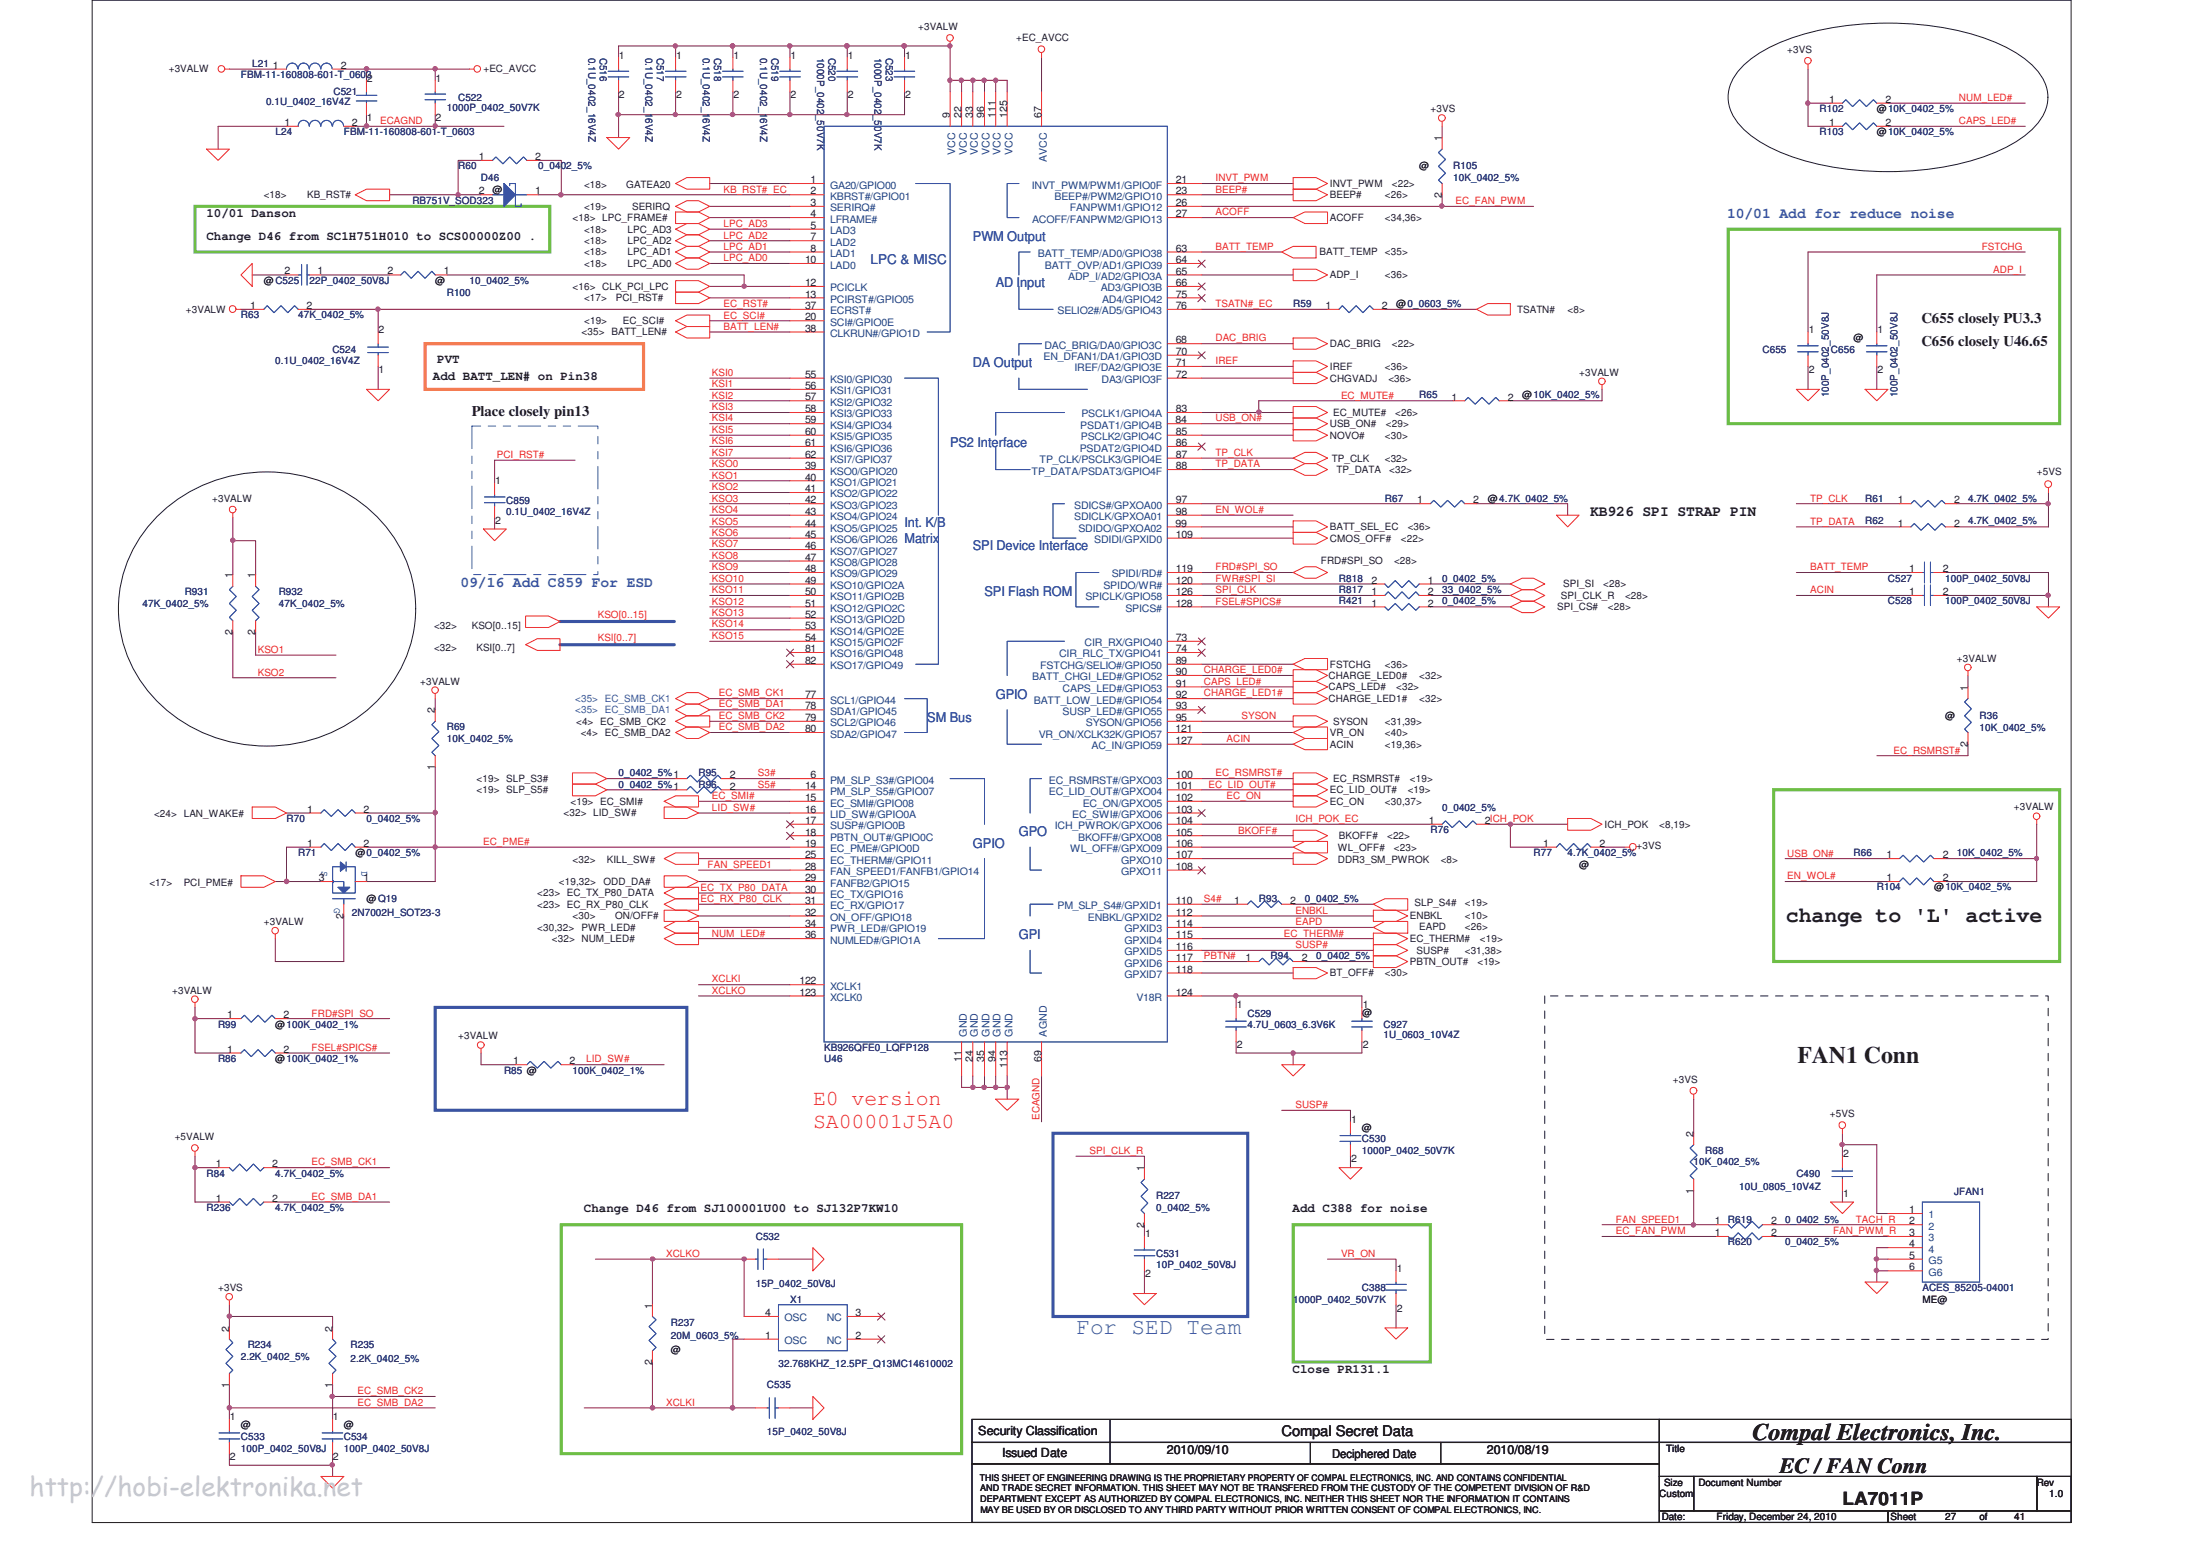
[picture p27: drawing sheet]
<svg xmlns="http://www.w3.org/2000/svg" width="297mm" height="210mm" viewBox="0 0 297 210" stroke-linecap="round" stroke-linejoin="round" font-family="sans-serif">
<defs><g id="words">
<text font-size="3.5" fill="#c7c9cb" x="4" y="202.6">http://hobi-elektronika.net</text>
<g font-size="3.2" fill="#221e1f">
<text x="243.4" y="144">FAN1 Conn</text>
<text x="237.4" y="195">Compal Electronics, Inc.</text>
</g>
<text font-size="3.1" fill="#3a53a4" x="145.8" y="180.7">For SED Team</text>
<g font-size="2.9" fill="#221e1f">
<text x="241.9" y="124.9">change to 'L' active</text>
<text x="241.1" y="199.4">EC / FAN Conn</text>
</g>
<g font-size="2.9" fill="#ec2426">
<text x="110.1" y="149.5">E0 version</text>
<text x="110.1" y="152.7">SA00001J5A0</text>
</g>
<text font-size="2.5" fill="#221e1f" x="249.6" y="203.7">LA7011P</text>
<g font-size="2" fill="#3a53a4">
<text x="233.9" y="29.6">10/01 Add for reduce noise</text>
<text x="62.4" y="79.4">09/16 Add C859 For ESD</text>
</g>
<g font-size="2" fill="#221e1f">
<text x="260.2" y="43.7">C655 closely PU3.3</text>
<text x="260.2" y="46.8">C656 closely U46.65</text>
<text x="63.9" y="56.4">Place closely pin13</text>
<text x="215.4" y="69.9">KB926 SPI STRAP PIN</text>
<text x="173.6" y="194.4">Compal Secret Data</text>
</g>
<g font-size="1.8" fill="#3a53a4">
<text x="117.9" y="35.8">LPC &amp; MISC</text>
<text x="131.8" y="32.7">PWM Output</text>
<text x="134.9" y="38.8">AD Input</text>
<text x="131.8" y="49.7">DA Output</text>
<text x="128.7" y="60.6">PS2 Interface</text>
<text x="122.5" y="71.4">Int. K/B</text>
<text x="122.5" y="73.5">Matrix</text>
<text x="131.8" y="74.5">SPI Device Interface</text>
<text x="133.3" y="80.7">SPI Flash ROM</text>
<text x="134.9" y="94.6">GPIO</text>
<text x="125.6" y="97.7">SM Bus</text>
<text x="138" y="113.2">GPO</text>
<text x="131.8" y="114.8">GPIO</text>
<text x="138" y="127.2">GPI</text>
</g>
<g font-size="1.7" fill="#221e1f">
<text x="28" y="29.4">10/01 Danson</text>
<text x="28" y="32.5">Change D46 from SC1H751H010 to SCS00000Z00 .</text>
<text x="58.6" y="51.4">Add BATT_LEN# on Pin38</text>
<text x="59.2" y="49.2">PVT</text>
<text x="79.1" y="164.2">Change D46 from SJ100001U00 to SJ132P7KW10</text>
<text x="175.1" y="164.2">Add C388 for noise</text>
<text x="175.1" y="185.8">Close PR131.1</text>
<text x="132.5" y="194.3">Security Classification</text>
<text x="135.7" y="197.3">Issued Date</text>
<text x="158" y="196.8">2010/09/10</text>
<text x="180.4" y="197.3">Deciphered Date</text>
<text x="201.4" y="196.8">2010/08/19</text>
</g>
<g font-size="1.4" fill="#221e1f">
<text x="124.4" y="4.1">+3VALW</text>
<text x="137.7" y="5.6">+EC_AVCC</text>
<text x="22.9" y="9.8">+3VALW</text>
<text x="37" y="9.3">1</text>
<text x="46.1" y="9.3">2</text>
<text x="49.7" y="11">2</text>
<text x="59" y="11">1</text>
<text x="65.5" y="9.8">+EC_AVCC</text>
<text x="83.8" y="8">1</text>
<text x="91.6" y="8">1</text>
<text x="99.3" y="8">1</text>
<text x="107.1" y="8">1</text>
<text x="114.8" y="8">1</text>
<text x="122.6" y="8">1</text>
<text x="242.1" y="7.2">+3VS</text>
<text x="38.5" y="17.1">1</text>
<text x="47.7" y="17.1">2</text>
<text x="49.7" y="16.4">1</text>
<text x="59" y="16.4">2</text>
<text x="83.8" y="13.3">2</text>
<text x="91.6" y="13.3">2</text>
<text x="99.3" y="13.3">2</text>
<text x="107.1" y="13.3">2</text>
<text x="114.8" y="13.3">2</text>
<text x="122.6" y="13.3">2</text>
<text x="128.6" y="16" transform="rotate(-90 128.6 16)">9</text>
<text x="130.2" y="16" transform="rotate(-90 130.2 16)">22</text>
<text x="131.7" y="16" transform="rotate(-90 131.7 16)">33</text>
<text x="133.3" y="16" transform="rotate(-90 133.3 16)">96</text>
<text x="134.8" y="16" transform="rotate(-90 134.8 16)">111</text>
<text x="136.4" y="16" transform="rotate(-90 136.4 16)">125</text>
<text x="141.1" y="16" transform="rotate(-90 141.1 16)">67</text>
<text x="193.8" y="15.2">+3VS</text>
<text x="247.8" y="13.9">1</text>
<text x="247.8" y="17.1">1</text>
<text x="254.2" y="15.2">@10K_0402_5%</text>
<text x="255.4" y="13.9">2</text>
<text x="255.4" y="17.1">2</text>
<text x="64.9" y="21.7">1</text>
<text x="72.5" y="21.7">2</text>
<text x="192.2" y="22.9">@</text>
<text x="195.3" y="19.1" transform="rotate(-90 195.3 19.1)">1</text>
<text x="254.2" y="18.3">@10K_0402_5%</text>
<text x="35.7" y="26.8">&lt;18&gt;</text>
<text x="41.6" y="26.8">KB_RST#</text>
<text x="64.9" y="26.3">2</text>
<text x="66.7" y="26.1">@</text>
<text x="72.5" y="26.3">1</text>
<text x="77.5" y="29.9">&lt;18&gt; LPC_FRAME#</text>
<text x="79.1" y="28.4">&lt;19&gt;</text>
<text x="79.1" y="25.4">&lt;18&gt;</text>
<text x="84.8" y="25.4">GATEA20</text>
<text x="85.6" y="28.4">SERIRQ</text>
<text x="109.8" y="24.8">1</text>
<text x="109.8" y="26.3">2</text>
<text x="109.8" y="27.9">3</text>
<text x="109.8" y="29.4">4</text>
<text x="159.3" y="27.9">26</text>
<text x="159.3" y="29.4">27</text>
<text x="159.3" y="26.3">23</text>
<text x="159.3" y="24.8">21</text>
<text x="180.1" y="25.3">INVT_PWM</text>
<text x="180.1" y="29.9">ACOFF</text>
<text x="180.1" y="26.8">BEEP#</text>
<text x="187.6" y="26.8">&lt;26&gt;</text>
<text x="187.6" y="29.9">&lt;34,36&gt;</text>
<text x="188.5" y="25.3">&lt;22&gt;</text>
<text x="195.3" y="26.8" transform="rotate(-90 195.3 26.8)">2</text>
<text x="79.1" y="33">&lt;18&gt;</text>
<text x="79.1" y="34.6">&lt;18&gt;</text>
<text x="79.1" y="31.5">&lt;18&gt;</text>
<text x="85" y="33">LPC_AD2</text>
<text x="85" y="34.6">LPC_AD1</text>
<text x="85" y="31.5">LPC_AD3</text>
<text x="109" y="35.7">10</text>
<text x="109.8" y="31">5</text>
<text x="109.8" y="32.6">7</text>
<text x="109.8" y="34.1">8</text>
<text x="159.3" y="34.1">63</text>
<text x="159.3" y="35.7">64</text>
<text x="178.7" y="34.6">BATT_TEMP</text>
<text x="187.6" y="34.6">&lt;35&gt;</text>
<text x="33.9" y="41.8">1</text>
<text x="35.7" y="38.4">@C525</text>
<text x="38.5" y="37.2">2</text>
<text x="41.5" y="41.8">2</text>
<text x="43" y="37.2">1</text>
<text x="52.5" y="37.2">2</text>
<text x="59" y="38.4">@</text>
<text x="60.1" y="37.2">1</text>
<text x="77.5" y="39.2">&lt;16&gt; CLK_PCI_LPC</text>
<text x="79.1" y="40.7">&lt;17&gt;</text>
<text x="79.1" y="36.2">&lt;18&gt;</text>
<text x="83.4" y="40.7">PCI_RST#</text>
<text x="85" y="36.2">LPC_AD0</text>
<text x="109" y="38.7">12</text>
<text x="109" y="40.3">13</text>
<text x="109" y="41.8">37</text>
<text x="159.2" y="41.8">76</text>
<text x="159.3" y="38.7">66</text>
<text x="159.3" y="37.2">65</text>
<text x="159.3" y="40.3">75</text>
<text x="179.5" y="41.8">1</text>
<text x="180.1" y="37.7">ADP_I</text>
<text x="187.2" y="41.8">2</text>
<text x="187.6" y="37.7">&lt;36&gt;</text>
<text x="189.1" y="41.6">@0_0603_5%</text>
<text x="25.2" y="42.3">+3VALW</text>
<text x="51.3" y="45.1">2</text>
<text x="78.8" y="45.4">&lt;35&gt;</text>
<text x="79.1" y="43.9">&lt;19&gt;</text>
<text x="82.8" y="45.4">BATT_LEN#</text>
<text x="84.4" y="43.9">EC_SCI#</text>
<text x="109" y="43.4">20</text>
<text x="109" y="44.9">38</text>
<text x="159.2" y="46.5">68</text>
<text x="180.1" y="47">DAC_BRIG</text>
<text x="188.5" y="47">&lt;22&gt;</text>
<text x="205.5" y="42.3">TSATN#</text>
<text x="212.3" y="42.3">&lt;8&gt;</text>
<text x="245" y="45.1">1</text>
<text x="251.1" y="46.2">@</text>
<text x="254.3" y="45.1">1</text>
<text x="51.3" y="50.5">1</text>
<text x="109" y="51.1">55</text>
<text x="109" y="52.7">56</text>
<text x="159.2" y="49.6">71</text>
<text x="159.3" y="48">70</text>
<text x="159.3" y="51.1">72</text>
<text x="180.1" y="50.1">IREF</text>
<text x="180.1" y="51.7">CHGVADJ</text>
<text x="187.6" y="50.1">&lt;36&gt;</text>
<text x="188.1" y="51.7">&lt;36&gt;</text>
<text x="206.2" y="53.9">@10K_0402_5%</text>
<text x="213.9" y="50.8">+3VALW</text>
<text x="245" y="50.5">2</text>
<text x="254.3" y="50.5">2</text>
<text x="109" y="54.2">57</text>
<text x="109" y="55.8">58</text>
<text x="109" y="57.3">59</text>
<text x="109" y="58.9">60</text>
<text x="159.2" y="57.3">84</text>
<text x="159.3" y="55.8">83</text>
<text x="159.3" y="58.9">85</text>
<text x="180.1" y="57.8">USB_ON#</text>
<text x="180.1" y="59.4">NOVO#</text>
<text x="180.6" y="56.3">EC_MUTE#</text>
<text x="187.6" y="59.4">&lt;30&gt;</text>
<text x="187.7" y="57.8">&lt;29&gt;</text>
<text x="189" y="56.3">&lt;26&gt;</text>
<text x="196.6" y="54.2">1</text>
<text x="204.2" y="54.2">2</text>
<text x="67.1" y="65.6">1</text>
<text x="109" y="63.5">39</text>
<text x="109" y="65.1">40</text>
<text x="109" y="60.4">61</text>
<text x="109" y="62">62</text>
<text x="159.3" y="60.4">86</text>
<text x="159.3" y="62">87</text>
<text x="159.3" y="63.5">88</text>
<text x="180.4" y="62.5">TP_CLK</text>
<text x="181" y="64">TP_DATA</text>
<text x="187.6" y="62.5">&lt;32&gt;</text>
<text x="188.2" y="64">&lt;32&gt;</text>
<text x="275.9" y="64.4">+5VS</text>
<text x="28.7" y="67.9">+3VALW</text>
<text x="67.1" y="70.9">2</text>
<text x="109" y="66.6">41</text>
<text x="109" y="68.1">42</text>
<text x="109" y="69.7">43</text>
<text x="109" y="71.3">44</text>
<text x="159.2" y="71.3">99</text>
<text x="159.3" y="68.1">97</text>
<text x="159.3" y="69.7">98</text>
<text x="180.1" y="71.8">BATT_SEL_EC</text>
<text x="190.7" y="71.8">&lt;36&gt;</text>
<text x="192" y="68.2">1</text>
<text x="199.6" y="68.2">2</text>
<text x="201.5" y="67.9">@4.7K_0402_5%</text>
<text x="257" y="68.2">1</text>
<text x="257" y="71.3">1</text>
<text x="264.7" y="68.2">2</text>
<text x="264.7" y="71.3">2</text>
<text x="109" y="72.8">45</text>
<text x="109" y="74.4">46</text>
<text x="109" y="75.9">47</text>
<text x="109" y="77.5">48</text>
<text x="159.3" y="77.5">119</text>
<text x="159.3" y="72.8">109</text>
<text x="178.9" y="76.4">FRD#SPI_SO</text>
<text x="180.1" y="73.3">CMOS_OFF#</text>
<text x="188.8" y="76.4">&lt;28&gt;</text>
<text x="189.7" y="73.3">&lt;22&gt;</text>
<text x="258.6" y="77.5">1</text>
<text x="263.1" y="77.5">2</text>
<text x="31.5" y="78.3" transform="rotate(-90 31.5 78.3)">1</text>
<text x="34.6" y="78.3" transform="rotate(-90 34.6 78.3)">1</text>
<text x="109" y="79">49</text>
<text x="109" y="80.6">50</text>
<text x="109" y="82.1">51</text>
<text x="109" y="83.6">52</text>
<text x="159.2" y="82.1">128</text>
<text x="159.3" y="80.6">126</text>
<text x="159.3" y="79">120</text>
<text x="185.8" y="79">2</text>
<text x="185.8" y="82.1">1</text>
<text x="185.8" y="80.5">1</text>
<text x="193.4" y="79">1</text>
<text x="193.4" y="82.1">2</text>
<text x="193.4" y="80.5">2</text>
<text x="210.9" y="82.6">SPI_CS#</text>
<text x="211.4" y="81.1">SPI_CLK_R</text>
<text x="211.7" y="79.5">SPI_SI</text>
<text x="217.2" y="79.5">&lt;28&gt;</text>
<text x="217.8" y="82.6">&lt;28&gt;</text>
<text x="220.1" y="81.1">&lt;28&gt;</text>
<text x="258.6" y="80.5">1</text>
<text x="263.1" y="80.5">2</text>
<text x="31.5" y="86" transform="rotate(-90 31.5 86)">2</text>
<text x="34.6" y="86" transform="rotate(-90 34.6 86)">2</text>
<text x="58.8" y="88.2">&lt;32&gt;</text>
<text x="58.8" y="85.1">&lt;32&gt;</text>
<text x="63.9" y="85.1">KSO[0..15]</text>
<text x="64.5" y="88.2">KSI[0..7]</text>
<text x="109" y="85.2">53</text>
<text x="109" y="86.8">54</text>
<text x="109" y="88.3">81</text>
<text x="109" y="89.9">82</text>
<text x="159.2" y="89.9">89</text>
<text x="159.2" y="88.3">74</text>
<text x="159.3" y="86.8">73</text>
<text x="265.1" y="89.6">+3VALW</text>
<text x="56.9" y="92.7">+3VALW</text>
<text x="109" y="94.5">77</text>
<text x="159.3" y="92.9">91</text>
<text x="159.3" y="91.4">90</text>
<text x="159.3" y="94.5">92</text>
<text x="180" y="95">CHARGE_LED1#</text>
<text x="180" y="91.9">CHARGE_LED0#</text>
<text x="180" y="93.5">CAPS_LED#</text>
<text x="180.1" y="90.4">FSTCHG</text>
<text x="187.6" y="90.4">&lt;36&gt;</text>
<text x="189.1" y="93.5">&lt;32&gt;</text>
<text x="192.2" y="95">&lt;32&gt;</text>
<text x="192.2" y="91.9">&lt;32&gt;</text>
<text x="266.5" y="93.5" transform="rotate(-90 266.5 93.5)">1</text>
<text x="58.9" y="96.6" transform="rotate(-90 58.9 96.6)">2</text>
<text x="78" y="98.1">&lt;4&gt; EC_SMB_CK2</text>
<text x="78.7" y="99.7">&lt;4&gt; EC_SMB_DA2</text>
<text x="109" y="96.1">78</text>
<text x="109" y="97.6">79</text>
<text x="109" y="99.2">80</text>
<text x="159.2" y="99.2">121</text>
<text x="159.2" y="100.7">127</text>
<text x="159.2" y="97.6">95</text>
<text x="159.3" y="96.1">93</text>
<text x="180.1" y="101.2">ACIN</text>
<text x="180.1" y="99.7">VR_ON</text>
<text x="180.6" y="98.1">SYSON</text>
<text x="187.6" y="98.1">&lt;31,39&gt;</text>
<text x="187.6" y="101.2">&lt;19,36&gt;</text>
<text x="187.6" y="99.7">&lt;40&gt;</text>
<text x="263.5" y="97.3">@</text>
<text x="266.5" y="101.1" transform="rotate(-90 266.5 101.1)">2</text>
<text x="58.9" y="104.3" transform="rotate(-90 58.9 104.3)">1</text>
<text x="64.5" y="107.4">&lt;19&gt; SLP_S5#</text>
<text x="64.5" y="105.9">&lt;19&gt; SLP_S3#</text>
<text x="98.8" y="105.4">2</text>
<text x="98.8" y="106.9">2</text>
<text x="109" y="106.9">14</text>
<text x="109.8" y="105.4">6</text>
<text x="159.3" y="105.4">100</text>
<text x="159.3" y="106.9">101</text>
<text x="180.1" y="107.4">EC_LID_OUT#</text>
<text x="180.6" y="105.9">EC_RSMRST#</text>
<text x="190.7" y="107.4">&lt;19&gt;</text>
<text x="191" y="105.9">&lt;19&gt;</text>
<text x="20.9" y="110.7">&lt;24&gt; LAN_WAKE#</text>
<text x="41.6" y="110">1</text>
<text x="49.2" y="110">2</text>
<text x="76.3" y="110.5">&lt;32&gt; LID_SW#</text>
<text x="77.3" y="109">&lt;19&gt; EC_SMI#</text>
<text x="109" y="108.5">15</text>
<text x="109" y="110">16</text>
<text x="109" y="111.5">17</text>
<text x="109" y="113.1">18</text>
<text x="159.2" y="113.1">105</text>
<text x="159.3" y="110">103</text>
<text x="159.3" y="111.5">104</text>
<text x="159.3" y="108.5">102</text>
<text x="180.1" y="109">EC_ON</text>
<text x="181.4" y="113.6">BKOFF#</text>
<text x="187.6" y="109">&lt;30,37&gt;</text>
<text x="187.9" y="113.6">&lt;22&gt;</text>
<text x="193.5" y="111.6">1</text>
<text x="201.1" y="111.6">2ICH_POK</text>
<text x="217.3" y="112">ICH_POK</text>
<text x="224.7" y="112">&lt;8,19&gt;</text>
<text x="272.8" y="109.7">+3VALW</text>
<text x="20.2" y="120">&lt;17&gt;</text>
<text x="24.9" y="120">PCI_PME#</text>
<text x="41.6" y="114.6">1</text>
<text x="43.2" y="119.3">3</text>
<text x="48.1" y="115.9">@0_0402_5%</text>
<text x="49.2" y="119.3">1</text>
<text x="49.2" y="114.6">2</text>
<text x="75.7" y="119.8">&lt;19,32&gt;</text>
<text x="77.5" y="116.8">&lt;32&gt;</text>
<text x="81.7" y="119.8">ODD_DA#</text>
<text x="82.2" y="116.8">KILL_SW#</text>
<text x="109" y="114.6">19</text>
<text x="109" y="116.2">25</text>
<text x="109" y="117.8">28</text>
<text x="109" y="119.3">29</text>
<text x="159.3" y="116.2">107</text>
<text x="159.3" y="117.8">108</text>
<text x="159.3" y="114.6">106</text>
<text x="181.2" y="115.2">WL_OFF#</text>
<text x="181.2" y="116.8">DDR3_SM_PWROK</text>
<text x="188.8" y="115.2">&lt;23&gt;</text>
<text x="195.1" y="116.8">&lt;8&gt;</text>
<text x="209" y="114.6">1</text>
<text x="213.9" y="117.5">@</text>
<text x="216.6" y="114.6">2</text>
<text x="221.7" y="115">+3VS</text>
<text x="255.5" y="119.3">1</text>
<text x="255.5" y="116.2">1</text>
<text x="263.1" y="119.3">2</text>
<text x="263.1" y="116.2">2</text>
<text x="35.7" y="125.2">+3VALW</text>
<text x="46.5" y="124.4" transform="rotate(-90 46.5 124.4)">2</text>
<text x="49.7" y="122.1">@Q19</text>
<text x="72.8" y="122.9">&lt;23&gt; EC_RX_P80_CLK</text>
<text x="72.8" y="121.4">&lt;23&gt; EC_TX_P80_DATA</text>
<text x="72.8" y="126">&lt;30,32&gt;</text>
<text x="77.6" y="124.5">&lt;30&gt;</text>
<text x="78.8" y="126">PWR_LED#</text>
<text x="83.3" y="124.5">ON/OFF#</text>
<text x="109" y="120.9">30</text>
<text x="109" y="122.4">31</text>
<text x="109" y="124">32</text>
<text x="109" y="125.5">34</text>
<text x="159.2" y="124">112</text>
<text x="159.2" y="122.4">110</text>
<text x="159.3" y="125.5">114</text>
<text x="167.2" y="122.4">1</text>
<text x="174.7" y="122.4">2</text>
<text x="191" y="124.5">ENBKL</text>
<text x="191.6" y="122.6">SLP_S4#</text>
<text x="192.2" y="125.8">EAPD</text>
<text x="198.4" y="125.8">&lt;26&gt;</text>
<text x="198.4" y="122.6">&lt;19&gt;</text>
<text x="198.4" y="124.5">&lt;10&gt;</text>
<text x="262" y="120.5">@10K_0402_5%</text>
<text x="74.8" y="127.5">&lt;32&gt; NUM_LED#</text>
<text x="109" y="127">36</text>
<text x="159.3" y="127">115</text>
<text x="159.3" y="128.6">116</text>
<text x="159.3" y="130.1">117</text>
<text x="159.3" y="131.7">118</text>
<text x="168.7" y="130.1">1</text>
<text x="176.3" y="130.1">2</text>
<text x="191" y="127.5">EC_THERM#</text>
<text x="191" y="130.6">PBTN_OUT#</text>
<text x="191.9" y="129.1">SUSP#</text>
<text x="198.4" y="129.1">&lt;31,38&gt;</text>
<text x="200.1" y="130.6">&lt;19&gt;</text>
<text x="200.5" y="127.5">&lt;19&gt;</text>
<text x="23.3" y="134.5">+3VALW</text>
<text x="30.8" y="137.9">1</text>
<text x="38.4" y="137.9">2</text>
<text x="108.3" y="133.3">122</text>
<text x="108.3" y="134.8">123</text>
<text x="159.3" y="134.8">124</text>
<text x="167.5" y="136.5">1</text>
<text x="180.1" y="132.2">BT_OFF#</text>
<text x="184.5" y="137.6">@</text>
<text x="184.6" y="136.5">1</text>
<text x="187.6" y="132.2">&lt;30&gt;</text>
<text x="30.8" y="142.5">1</text>
<text x="37.3" y="139.1">@100K_0402_1%</text>
<text x="37.3" y="143.8">@100K_0402_1%</text>
<text x="38.4" y="142.5">2</text>
<text x="62.1" y="140.7">+3VALW</text>
<text x="130.2" y="143.8" transform="rotate(-90 130.2 143.8)">11</text>
<text x="131.7" y="143.8" transform="rotate(-90 131.7 143.8)">24</text>
<text x="133.3" y="143.8" transform="rotate(-90 133.3 143.8)">35</text>
<text x="134.8" y="143.8" transform="rotate(-90 134.8 143.8)">94</text>
<text x="141.1" y="143.8" transform="rotate(-90 141.1 143.8)">69</text>
<text x="167.5" y="141.9">2</text>
<text x="184.6" y="141.9">2</text>
<text x="69.5" y="144.1">1</text>
<text x="77.1" y="144.1">2</text>
<text x="136.4" y="144.6" transform="rotate(-90 136.4 144.6)">113</text>
<text x="226.6" y="146.6">+3VS</text>
<text x="23.7" y="154.3">+5VALW</text>
<text x="183" y="152">1</text>
<text x="184.5" y="153.1">@</text>
<text x="229.4" y="153.9" transform="rotate(-90 229.4 153.9)">2</text>
<text x="247.9" y="151.2">+5VS</text>
<text x="29.2" y="158">1</text>
<text x="36.8" y="158">2</text>
<text x="155" y="158.6" transform="rotate(-90 155 158.6)">1</text>
<text x="183" y="157.4">2</text>
<text x="229.4" y="161.6" transform="rotate(-90 229.4 161.6)">1</text>
<text x="249.7" y="156.7">2</text>
<text x="29.2" y="162.7">1</text>
<text x="36.8" y="162.7">2</text>
<text x="155" y="166.2" transform="rotate(-90 155 166.2)">2</text>
<text x="155.1" y="167.5">1</text>
<text x="232.3" y="167.3">1</text>
<text x="232.3" y="165.8">1</text>
<text x="239.9" y="167.3">2</text>
<text x="239.9" y="165.8">2</text>
<text x="249.7" y="162">1</text>
<text x="258.6" y="164.2">1</text>
<text x="258.6" y="165.8">2</text>
<text x="258.6" y="167.3">3</text>
<text x="155.1" y="172.9">2</text>
<text x="189.2" y="172.2">1</text>
<text x="258.6" y="170.4">5</text>
<text x="258.6" y="172">6</text>
<text x="258.6" y="168.9">4</text>
<text x="29.5" y="174.8">+3VS</text>
<text x="88.3" y="177.2" transform="rotate(-90 88.3 177.2)">1</text>
<text x="103.6" y="178.2">4</text>
<text x="115.9" y="178.2">3</text>
<text x="189.2" y="177.6">2</text>
<text x="260.4" y="176.4">ME@</text>
<text x="31" y="180.3" transform="rotate(-90 31 180.3)">2</text>
<text x="45" y="180.3" transform="rotate(-90 45 180.3)">2</text>
<text x="88.3" y="184.8" transform="rotate(-90 88.3 184.8)">2</text>
<text x="90.9" y="183.2">@</text>
<text x="103.6" y="181.3">1</text>
<text x="115.9" y="181.3">2</text>
<text x="31" y="187.9" transform="rotate(-90 31 187.9)">1</text>
<text x="45" y="187.9" transform="rotate(-90 45 187.9)">1</text>
<text x="31.1" y="192.3">1</text>
<text x="31.1" y="197.7">2</text>
<text x="32.6" y="193.4">@</text>
<text x="45.1" y="192.3">1</text>
<text x="45.1" y="197.7">2</text>
<text x="46.6" y="193.4">@</text>
<text x="225.7" y="196.6">Title</text>
<text x="224.7" y="202.7">Custom</text>
<text x="225.4" y="201.1">Size</text>
<text x="230.1" y="201.1">Document Number</text>
<text x="275.9" y="201.1">Rev</text>
<text x="277.6" y="202.7">1.0</text>
<text x="225.1" y="205.8">Date:</text>
<text x="232.5" y="205.8">Friday, December 24, 2010</text>
<text x="256.1" y="205.8">Sheet</text>
<text x="263.5" y="205.8">27</text>
<text x="268.1" y="205.8">of</text>
<text x="272.8" y="205.8">41</text>
</g>
<g font-size="1.4" fill="#2d2d72">
<text x="32.6" y="10.6">FBM-11-160808-601-T_0603</text>
<text x="34.2" y="9">L21</text>
<text x="79.7" y="7.8" transform="rotate(90 79.7 7.8)">0.1U_0402_16V4Z</text>
<text x="81.2" y="7.8" transform="rotate(90 81.2 7.8)">C516</text>
<text x="87.4" y="7.8" transform="rotate(90 87.4 7.8)">0.1U_0402_16V4Z</text>
<text x="89" y="7.8" transform="rotate(90 89 7.8)">C517</text>
<text x="95.2" y="7.8" transform="rotate(90 95.2 7.8)">0.1U_0402_16V4Z</text>
<text x="96.7" y="7.8" transform="rotate(90 96.7 7.8)">C518</text>
<text x="103" y="7.8" transform="rotate(90 103 7.8)">0.1U_0402_16V4Z</text>
<text x="104.5" y="7.8" transform="rotate(90 104.5 7.8)">C519</text>
<text x="110.7" y="7.8" transform="rotate(90 110.7 7.8)">1000P_0402_50V7K</text>
<text x="112.2" y="7.8" transform="rotate(90 112.2 7.8)">C520</text>
<text x="118.5" y="7.8" transform="rotate(90 118.5 7.8)">1000P_0402_50V7K</text>
<text x="120" y="7.8" transform="rotate(90 120 7.8)">C523</text>
<text x="36" y="14.3">0.1U_0402_16V4Z</text>
<text x="45.2" y="12.9">C521</text>
<text x="60.5" y="15.1">1000P_0402_50V7K</text>
<text x="62.1" y="13.7">C522</text>
<text x="246.5" y="15.2">R102</text>
<text x="37.3" y="18.3">L24</text>
<text x="46.6" y="18.3">FBM-11-160808-601-T_0603</text>
<text x="62.1" y="22.9">R60</text>
<text x="72.9" y="22.9">0_0402_5%</text>
<text x="196.8" y="22.9">R105</text>
<text x="246.5" y="18.3">R103</text>
<text x="55.9" y="27.6">RB751V_SOD323</text>
<text x="65.1" y="24.5">D46</text>
<text x="196.8" y="24.5">10K_0402_5%</text>
<text x="41.9" y="38.4">22P_0402_50V8J</text>
<text x="60.5" y="40">R100</text>
<text x="63.6" y="38.4">10_0402_5%</text>
<text x="175.2" y="41.6">R59</text>
<text x="32.6" y="43.1">R63</text>
<text x="40.4" y="43.1">47K_0402_5%</text>
<text x="45" y="47.7">C524</text>
<text x="238.7" y="47.7">C655</text>
<text x="248" y="47.7">C656</text>
<text x="37.3" y="49.3">0.1U_0402_16V4Z</text>
<text x="192.2" y="53.9">R65</text>
<text x="247.7" y="53.8" transform="rotate(-90 247.7 53.8)">100P_0402_50V8J</text>
<text x="257" y="53.8" transform="rotate(-90 257 53.8)">100P_0402_50V8J</text>
<text x="68.6" y="68.2">C859</text>
<text x="68.6" y="69.8">0.1U_0402_16V4Z</text>
<text x="187.6" y="67.9">R67</text>
<text x="252.6" y="67.9">R61</text>
<text x="252.6" y="71">R62</text>
<text x="266.6" y="67.9">4.7K_0402_5%</text>
<text x="266.6" y="71">4.7K_0402_5%</text>
<text x="19.3" y="82.2">47K_0402_5%</text>
<text x="25" y="80.6">R931</text>
<text x="37.8" y="80.6">R932</text>
<text x="37.8" y="82.2">47K_0402_5%</text>
<text x="181.4" y="78.7">R818</text>
<text x="181.4" y="81.8">R421</text>
<text x="181.4" y="80.3">R817</text>
<text x="195.3" y="78.7">0_0402_5%</text>
<text x="195.3" y="81.8">0_0402_5%</text>
<text x="195.3" y="80.3">33_0402_5%</text>
<text x="255.7" y="81.8">C528</text>
<text x="255.7" y="78.7">C527</text>
<text x="263.5" y="81.8">100P_0402_50V8J</text>
<text x="263.5" y="78.7">100P_0402_50V8J</text>
<text x="60.5" y="98.9">R69</text>
<text x="60.5" y="100.4">10K_0402_5%</text>
<text x="268.1" y="97.3">R36</text>
<text x="268.1" y="98.9">10K_0402_5%</text>
<text x="83.8" y="105.1">0_0402_5%1</text>
<text x="83.8" y="106.6">0_0402_5%1</text>
<text x="94.6" y="105.1">R95</text>
<text x="94.6" y="106.6">R96</text>
<text x="38.8" y="111.3">R70</text>
<text x="49.6" y="111.3">0_0402_5%</text>
<text x="193.8" y="112.8">R76</text>
<text x="195.3" y="109.7">0_0402_5%</text>
<text x="40.4" y="115.9">R71</text>
<text x="207.7" y="115.9">R77</text>
<text x="212.3" y="115.9">4.7K_0402_5%</text>
<text x="251.1" y="115.9">R66</text>
<text x="265" y="115.9">10K_0402_5%</text>
<text x="47.7" y="124">2N7002H_SOT23-3</text>
<text x="170.5" y="122.1">R93</text>
<text x="176.7" y="122.1">0_0402_5%</text>
<text x="254.2" y="120.5">R104</text>
<text x="172.1" y="129.9">R94</text>
<text x="178.3" y="129.9">0_0402_5%</text>
<text x="169" y="137.6">C529</text>
<text x="29.5" y="139.1">R99</text>
<text x="29.5" y="143.8">R86</text>
<text x="111.6" y="143.8">U46</text>
<text x="111.6" y="142.3">KB926QFE0_LQFP128</text>
<text x="169" y="139.1">4.7U_0603_6.3V6K</text>
<text x="187.4" y="139.1">C927</text>
<text x="187.4" y="140.5">1U_0603_10V4Z</text>
<text x="68.3" y="145.4">R85 @</text>
<text x="77.6" y="145.4">100K_0402_1%</text>
<text x="184.5" y="154.6">C530</text>
<text x="28" y="159.3">R84</text>
<text x="37.3" y="159.3">4.7K_0402_5%</text>
<text x="184.5" y="156.2">1000P_0402_50V7K</text>
<text x="229.4" y="157.8">10K_0402_5%</text>
<text x="231" y="156.2">R68</text>
<text x="235.6" y="161.1">10U_0805_10V4Z</text>
<text x="243.3" y="159.3">C490</text>
<text x="264.7" y="161.8">JFAN1</text>
<text x="28" y="163.9">R236</text>
<text x="37.3" y="163.9">4.7K_0402_5%</text>
<text x="102.4" y="167.9">C532</text>
<text x="156.6" y="162.4">R227</text>
<text x="156.6" y="164">0_0402_5%</text>
<text x="234" y="165.5">R619</text>
<text x="241.8" y="165.5">0_0402_5%</text>
<text x="156.6" y="170.1">C531</text>
<text x="156.6" y="171.7">10P_0402_50V8J</text>
<text x="234" y="168.6">R620</text>
<text x="241.8" y="168.6">0_0402_5%</text>
<text x="90.9" y="179.5">R237</text>
<text x="102.4" y="174.2">15P_0402_50V8J</text>
<text x="107" y="176.4">X1</text>
<text x="175.2" y="176.4">1000P_0402_50V7K</text>
<text x="184.5" y="174.8">C388</text>
<text x="260.4" y="174.8">ACES_85205-04001</text>
<text x="32.6" y="184.1">2.2K_0402_5%</text>
<text x="33.6" y="182.5">R234</text>
<text x="47.5" y="182.5">R235</text>
<text x="47.5" y="184.4">2.2K_0402_5%</text>
<text x="90.9" y="181.3">20M_0603_5%</text>
<text x="105.5" y="185">32.768KHZ_12.5PF_Q13MC14610002</text>
<text x="103.9" y="188">C535</text>
<text x="32.6" y="194.9">C533</text>
<text x="32.6" y="196.5">100P_0402_50V8J</text>
<text x="46.6" y="194.9">C534</text>
<text x="46.6" y="196.5">100P_0402_50V8J</text>
<text x="103.9" y="194.3">15P_0402_50V8J</text>
</g>
<g font-size="1.4" fill="#ec2426">
<text x="51.5" y="16.8">ECAGND</text>
<text x="265.3" y="13.7">NUM_LED#</text>
<text x="265.3" y="16.8">CAPS_LED#</text>
<text x="98" y="26.1">KB_RST#_EC</text>
<text x="164.6" y="29.2">ACOFF</text>
<text x="164.6" y="26.1">BEEP#</text>
<text x="164.6" y="24.5">INVT_PWM</text>
<text x="197.2" y="27.6">EC_FAN_PWM</text>
<text x="98" y="32.3">LPC_AD2</text>
<text x="98" y="30.7">LPC_AD3</text>
<text x="98" y="33.8">LPC_AD1</text>
<text x="98" y="35.4">LPC_AD0</text>
<text x="164.6" y="33.8">BATT_TEMP</text>
<text x="268.4" y="33.8">FSTCHG</text>
<text x="98" y="41.6">EC_RST#</text>
<text x="164.6" y="41.6">TSATN#_EC</text>
<text x="270" y="36.9">ADP_I</text>
<text x="98" y="43.1">EC_SCI#</text>
<text x="98" y="44.7">BATT_LEN#</text>
<text x="164.6" y="46.2">DAC_BRIG</text>
<text x="96.4" y="50.9">KSI0</text>
<text x="96.4" y="54">KSI2</text>
<text x="96.4" y="52.4">KSI1</text>
<text x="164.6" y="49.3">IREF</text>
<text x="181.6" y="54">EC_MUTE#</text>
<text x="96.4" y="58.6">KSI5</text>
<text x="96.4" y="57">KSI4</text>
<text x="96.4" y="55.5">KSI3</text>
<text x="164.6" y="57">USB_ON#</text>
<text x="67.3" y="62">PCI_RST#</text>
<text x="96.4" y="64.8">KSO1</text>
<text x="96.4" y="63.3">KSO0</text>
<text x="96.4" y="60.2">KSI6</text>
<text x="96.4" y="61.7">KSI7</text>
<text x="164.6" y="61.7">TP_CLK</text>
<text x="164.6" y="63.3">TP_DATA</text>
<text x="96.4" y="66.4">KSO2</text>
<text x="96.4" y="69.5">KSO4</text>
<text x="96.4" y="67.9">KSO3</text>
<text x="96.4" y="71">KSO5</text>
<text x="164.6" y="69.5">EN_WOL#</text>
<text x="245.2" y="71">TP_DATA</text>
<text x="245.2" y="67.9">TP_CLK</text>
<text x="96.4" y="75.6">KSO8</text>
<text x="96.4" y="74.1">KSO7</text>
<text x="96.4" y="72.6">KSO6</text>
<text x="96.4" y="77.2">KSO9</text>
<text x="164.6" y="77.2">FRD#SPI_SO</text>
<text x="245.2" y="77.2">BATT_TEMP</text>
<text x="81" y="83.7">KSO[0..15]</text>
<text x="96.4" y="78.8">KSO10</text>
<text x="96.4" y="83.4">KSO13</text>
<text x="96.4" y="81.9">KSO12</text>
<text x="96.4" y="80.3">KSO11</text>
<text x="164.6" y="81.9">FSEL#SPICS#</text>
<text x="164.6" y="78.8">FWR#SPI_SI</text>
<text x="164.6" y="80.3">SPI_CLK</text>
<text x="245.2" y="80.3">ACIN</text>
<text x="34.9" y="88.4">KSO1</text>
<text x="81" y="86.8">KSI[0..7]</text>
<text x="96.4" y="85">KSO14</text>
<text x="96.4" y="86.5">KSO15</text>
<text x="34.9" y="91.5">KSO2</text>
<text x="97.4" y="94.3">EC_SMB_CK1</text>
<text x="97.4" y="95.8">EC_SMB_DA1</text>
<text x="163.1" y="92.7">CAPS_LED#</text>
<text x="163.1" y="91.1">CHARGE_LED0#</text>
<text x="163.1" y="94.3">CHARGE_LED1#</text>
<text x="97.4" y="98.9">EC_SMB_DA2</text>
<text x="97.4" y="97.4">EC_SMB_CK2</text>
<text x="166.1" y="100.4">ACIN</text>
<text x="168.2" y="97.4">SYSON</text>
<text x="102.7" y="105.1">S3#</text>
<text x="102.7" y="106.6">S5#</text>
<text x="163.7" y="106.6">EC_LID_OUT#</text>
<text x="164.6" y="105.1">EC_RSMRST#</text>
<text x="256.5" y="102">EC_RSMRST#</text>
<text x="96.4" y="108.2">EC_SMI#</text>
<text x="96.4" y="109.8">LID_SW#</text>
<text x="166.1" y="108.2">EC_ON</text>
<text x="167.7" y="112.9">BKOFF#</text>
<text x="175.5" y="111.3">ICH_POK_EC</text>
<text x="65.5" y="114.4">EC_PME#</text>
<text x="95.8" y="117.5">FAN_SPEED1</text>
<text x="242.1" y="119">EN_WOL#</text>
<text x="242.1" y="116">USB_ON#</text>
<text x="94.9" y="120.6">EC_TX_P80_DATA</text>
<text x="94.9" y="122.1">EC_RX_P80_CLK</text>
<text x="163.1" y="122.1">S4#</text>
<text x="175.5" y="125.3">EAPD</text>
<text x="175.5" y="123.7">ENBKL</text>
<text x="96.4" y="126.8">NUM_LED#</text>
<text x="163.1" y="129.9">PBTN#</text>
<text x="173.9" y="126.8">EC_THERM#</text>
<text x="175.5" y="128.3">SUSP#</text>
<text x="42.2" y="137.6">FRD#SPI_SO</text>
<text x="96.4" y="134.5">XCLKO</text>
<text x="96.4" y="133">XCLKI</text>
<text x="42.2" y="142.3">FSEL#SPICS#</text>
<text x="79.4" y="143.8">LID_SW#</text>
<text x="140.8" y="151.6" transform="rotate(-90 140.8 151.6)">ECAGND</text>
<text x="175.5" y="150">SUSP#</text>
<text x="42.2" y="157.8">EC_SMB_CK1</text>
<text x="147.6" y="156.2">SPI_CLK_R</text>
<text x="42.2" y="162.4">EC_SMB_DA1</text>
<text x="218.9" y="167.1">EC_FAN_PWM</text>
<text x="218.9" y="165.5">FAN_SPEED1</text>
<text x="248.3" y="167.1">FAN_PWM_R</text>
<text x="251.4" y="165.5">TACH_R</text>
<text x="90.2" y="170.2">XCLKO</text>
<text x="181.6" y="170.2">VR_ON</text>
<text x="48.4" y="188.8">EC_SMB_CK2</text>
<text x="48.4" y="190.3">EC_SMB_DA2</text>
<text x="90.2" y="190.3">XCLKI</text>
</g>
<g font-size="1.4" fill="#1d437e">
<text x="129.4" y="21" transform="rotate(-90 129.4 21)">VCC</text>
<text x="131" y="21" transform="rotate(-90 131 21)">VCC</text>
<text x="132.5" y="21" transform="rotate(-90 132.5 21)">VCC</text>
<text x="134" y="21" transform="rotate(-90 134 21)">VCC</text>
<text x="135.5" y="21" transform="rotate(-90 135.5 21)">VCC</text>
<text x="137.1" y="21" transform="rotate(-90 137.1 21)">VCC</text>
<text x="141.8" y="21.9" transform="rotate(-90 141.8 21.9)">AVCC</text>
<text x="112.4" y="25.5">GA20/GPIO00</text>
<text x="112.4" y="27">KBRST#/GPIO01</text>
<text x="112.4" y="28.6">SERIRQ#</text>
<text x="139.7" y="25.5">INVT_PWM/PWM1/GPIO0F</text>
<text x="142.8" y="27">BEEP#/PWM2/GPIO10</text>
<text x="144.9" y="28.6">FANPWM1/GPIO12</text>
<text x="112.4" y="30.1">LFRAME#</text>
<text x="112.4" y="31.7">LAD3</text>
<text x="112.4" y="33.3">LAD2</text>
<text x="112.4" y="34.8">LAD1</text>
<text x="139.8" y="30.1">ACOFF/FANPWM2/GPIO13</text>
<text x="140.6" y="34.8">BATT_TEMP/AD0/GPIO38</text>
<text x="112.4" y="36.4">LAD0</text>
<text x="112.4" y="39.4">PCICLK</text>
<text x="112.4" y="41">PCIRST#/GPIO05</text>
<text x="141.5" y="36.4">BATT_OVP/AD1/GPIO39</text>
<text x="144.7" y="37.9">ADP_I/AD2/GPIO3A</text>
<text x="149.1" y="39.4">AD3/GPIO3B</text>
<text x="149.3" y="41">AD4/GPIO42</text>
<text x="112.4" y="44.1">SCI#/GPIO0E</text>
<text x="112.4" y="42.5">ECRST#</text>
<text x="112.4" y="45.6">CLKRUN#/GPIO1D</text>
<text x="141.5" y="47.2">DAC_BRIG/DA0/GPIO3C</text>
<text x="143.2" y="42.5">SELIO2#/AD5/GPIO43</text>
<text x="112.4" y="51.9">KSI0/GPIO30</text>
<text x="112.4" y="53.4">KSI1/GPIO31</text>
<text x="141.3" y="48.8">EN_DFAN1/DA1/GPIO3D</text>
<text x="145.5" y="50.3">IREF/DA2/GPIO3E</text>
<text x="149.2" y="51.9">DA3/GPIO3F</text>
<text x="112.4" y="54.9">KSI2/GPIO32</text>
<text x="112.4" y="56.5">KSI3/GPIO33</text>
<text x="112.4" y="58">KSI4/GPIO34</text>
<text x="112.4" y="59.6">KSI5/GPIO35</text>
<text x="146.3" y="58">PSDAT1/GPIO4B</text>
<text x="146.4" y="59.6">PSCLK2/GPIO4C</text>
<text x="146.5" y="56.5">PSCLK1/GPIO4A</text>
<text x="112.4" y="64.2">KSO0/GPIO20</text>
<text x="112.4" y="65.8">KSO1/GPIO21</text>
<text x="112.4" y="61.1">KSI6/GPIO36</text>
<text x="112.4" y="62.7">KSI7/GPIO37</text>
<text x="139.7" y="64.2">TP_DATA/PSDAT3/GPIO4F</text>
<text x="140.8" y="62.7">TP_CLK/PSCLK3/GPIO4E</text>
<text x="146.3" y="61.1">PSDAT2/GPIO4D</text>
<text x="112.4" y="67.3">KSO2/GPIO22</text>
<text x="112.4" y="68.9">KSO3/GPIO23</text>
<text x="112.4" y="70.5">KSO4/GPIO24</text>
<text x="145.5" y="68.9">SDICS#/GPXOA00</text>
<text x="145.5" y="70.5">SDICLK/GPXOA01</text>
<text x="112.4" y="72">KSO5/GPIO25</text>
<text x="112.4" y="73.5">KSO6/GPIO26</text>
<text x="112.4" y="75.1">KSO7/GPIO27</text>
<text x="112.4" y="76.6">KSO8/GPIO28</text>
<text x="146.1" y="72">SDIDO/GPXOA02</text>
<text x="148.2" y="73.5">SDIDI/GPXID0</text>
<text x="112.4" y="78.2">KSO9/GPIO29</text>
<text x="112.4" y="79.8">KSO10/GPIO2A</text>
<text x="112.4" y="81.3">KSO11/GPIO2B</text>
<text x="112.4" y="82.8">KSO12/GPIO2C</text>
<text x="147" y="81.3">SPICLK/GPIO58</text>
<text x="149.5" y="79.8">SPIDO/WR#</text>
<text x="150.6" y="78.2">SPIDI/RD#</text>
<text x="152.4" y="82.8">SPICS#</text>
<text x="112.4" y="84.4">KSO13/GPIO2D</text>
<text x="112.4" y="85.9">KSO14/GPIO2E</text>
<text x="112.4" y="87.5">KSO15/GPIO2F</text>
<text x="112.4" y="89">KSO16/GPIO48</text>
<text x="143.5" y="89">CIR_RLC_TX/GPIO41</text>
<text x="146.9" y="87.5">CIR_RX/GPIO40</text>
<text x="112.4" y="95.3">SCL1/GPIO44</text>
<text x="112.4" y="90.6">KSO17/GPIO49</text>
<text x="139.8" y="92.1">BATT_CHGI_LED#/GPIO52</text>
<text x="140" y="95.3">BATT_LOW_LED#/GPIO54</text>
<text x="140.9" y="90.6">FSTCHG/SELIO#/GPIO50</text>
<text x="143.9" y="93.7">CAPS_LED#/GPIO53</text>
<text x="112.4" y="96.8">SDA1/GPIO45</text>
<text x="112.4" y="98.3">SCL2/GPIO46</text>
<text x="112.4" y="99.9">SDA2/GPIO47</text>
<text x="140.7" y="99.9">VR_ON/XCLK32K/GPIO57</text>
<text x="143.9" y="96.8">SUSP_LED#/GPIO55</text>
<text x="147.1" y="98.3">SYSON/GPIO56</text>
<text x="147.9" y="101.4">AC_IN/GPIO59</text>
<text x="112.4" y="106.1">PM_SLP_S3#/GPIO04</text>
<text x="112.4" y="107.6">PM_SLP_S5#/GPIO07</text>
<text x="142.1" y="106.1">EC_RSMRST#/GPXO03</text>
<text x="142.1" y="107.6">EC_LID_OUT#/GPXO04</text>
<text x="112.4" y="109.2">EC_SMI#/GPIO08</text>
<text x="112.4" y="110.7">LID_SW#/GPIO0A</text>
<text x="112.4" y="112.3">SUSP#/GPIO0B</text>
<text x="112.4" y="113.8">PBTN_OUT#/GPIO0C</text>
<text x="142.9" y="112.3">ICH_PWROK/GPXO06</text>
<text x="145.2" y="110.7">EC_SWI#/GPXO06</text>
<text x="146" y="113.8">BKOFF#/GPXO08</text>
<text x="146.7" y="109.2">EC_ON/GPXO05</text>
<text x="112.4" y="115.4">EC_PME#/GPIO0D</text>
<text x="112.4" y="116.9">EC_THERM#/GPIO11</text>
<text x="112.4" y="118.5">FAN_SPEED1/FANFB1/GPIO14</text>
<text x="144.9" y="115.4">WL_OFF#/GPXO09</text>
<text x="151.8" y="116.9">GPXO10</text>
<text x="151.8" y="118.5">GPXO11</text>
<text x="112.4" y="120">FANFB2/GPIO15</text>
<text x="112.4" y="121.6">EC_TX/GPIO16</text>
<text x="112.4" y="123.1">EC_RX/GPIO17</text>
<text x="112.4" y="124.7">ON_OFF/GPIO18</text>
<text x="143.2" y="123.1">PM_SLP_S4#/GPXID1</text>
<text x="147.3" y="124.7">ENBKL/GPXID2</text>
<text x="112.4" y="126.2">PWR_LED#/GPIO19</text>
<text x="112.4" y="127.7">NUMLED#/GPIO1A</text>
<text x="152.3" y="126.2">GPXID3</text>
<text x="152.3" y="127.7">GPXID4</text>
<text x="152.3" y="129.3">GPXID5</text>
<text x="152.3" y="130.8">GPXID6</text>
<text x="112.4" y="134">XCLK1</text>
<text x="112.4" y="135.5">XCLK0</text>
<text x="152.3" y="132.4">GPXID7</text>
<text x="153.9" y="135.5">V18R</text>
<text x="131" y="140.3" transform="rotate(-90 131 140.3)">GND</text>
<text x="132.5" y="140.3" transform="rotate(-90 132.5 140.3)">GND</text>
<text x="134" y="140.3" transform="rotate(-90 134 140.3)">GND</text>
<text x="135.5" y="140.3" transform="rotate(-90 135.5 140.3)">GND</text>
<text x="137.1" y="140.3" transform="rotate(-90 137.1 140.3)">GND</text>
<text x="141.8" y="140.3" transform="rotate(-90 141.8 140.3)">AGND</text>
<text x="261.2" y="165">1</text>
<text x="261.2" y="166.5">2</text>
<text x="261.2" y="168.1">3</text>
<text x="261.2" y="171.1">G5</text>
<text x="261.2" y="172.7">G6</text>
<text x="261.2" y="169.6">4</text>
<text x="106.2" y="178.9">OSC</text>
<text x="112" y="178.9">NC</text>
<text x="106.2" y="182">OSC</text>
<text x="112" y="182">NC</text>
</g>
<g font-size="1.4" fill="#3a53a4">
<text x="77.9" y="95">&lt;35&gt; EC_SMB_CK1</text>
<text x="77.9" y="96.6">&lt;35&gt; EC_SMB_DA1</text>
<text x="43.5" y="117.9" transform="rotate(90 43.5 117.9)">S</text>
<text x="48.9" y="117.9" transform="rotate(90 48.9 117.9)">D</text>
<text x="45.3" y="122.9" transform="rotate(90 45.3 122.9)">G</text>
</g>
<g font-size="1.2" fill="#221e1f">
<text x="132.7" y="200.5">THIS SHEET OF ENGINEERING DRAWING IS THE PROPRIETARY PROPERTY OF COMPAL ELECTRONICS, INC. AND CONTAINS CONFIDENTIAL</text>
<text x="132.8" y="201.9">AND TRADE SECRET INFORMATION. THIS SHEET MAY NOT BE TRANSFERED FROM THE CUSTODY OF THE COMPETENT DIVISION OF R&amp;D</text>
<text x="132.8" y="203.3">DEPARTMENT EXCEPT AS AUTHORIZED BY COMPAL ELECTRONICS, INC. NEITHER THIS SHEET NOR THE INFORMATION IT CONTAINS</text>
<text x="132.8" y="204.8">MAY BE USED BY OR DISCLOSED TO ANY THIRD PARTY WITHOUT PRIOR WRITTEN CONSENT OF COMPAL ELECTRONICS, INC.</text>
</g>
</g></defs>
<path d="M12.5 0h268v206.1h-268z" fill="none" stroke="#221e1f" stroke-width=".14"/>
<path d="M128.7 10.9v1.5M162.8 29.5h12.4M162.8 93h12.4M94.6 117.8h12.4M162.8 111.6h30.9M162.8 108.5h12.4M145.7 156.5h9.3v1.6M155 172.1v3" fill="none" stroke="#7f1542" stroke-width=".14"/>
<circle cx="128.6" cy="10.9" r=".29" fill="#b8529f"/>
<circle cx="128.6" cy="10.9" r=".29" fill="none" stroke="#b8529f" stroke-width=".14"/>
<path d="M49.6 110.1h9.3" fill="none" stroke="#7f1542" stroke-width=".14"/>
<circle cx="58.9" cy="110" r=".3" fill="#b8529f"/>
<circle cx="58.9" cy="110" r=".3" fill="none" stroke="#b8529f" stroke-width=".14"/>
<path d="M128.7 10.9h1.5M136.4 10.9v1.5M162.8 27.9h32.5M58.9 103.8v10.9h-9.3" fill="none" stroke="#7f1542" stroke-width=".14"/>
<circle cx="195.3" cy="27.9" r=".3" fill="#b8529f"/>
<circle cx="195.3" cy="27.9" r=".3" fill="none" stroke="#b8529f" stroke-width=".14"/>
<path d="M38.8 114.7v4.6" fill="none" stroke="#7f1542" stroke-width=".14"/>
<circle cx="38.8" cy="119.3" r=".3" fill="#b8529f"/>
<circle cx="38.8" cy="119.3" r=".3" fill="none" stroke="#b8529f" stroke-width=".14"/>
<path d="M128.7 6.2v4.7M130.2 10.9v1.5M37.3 119.3h6.2M38.8 114.7h3.1" fill="none" stroke="#7f1542" stroke-width=".14"/>
<circle cx="130.2" cy="10.9" r=".29" fill="#b8529f"/>
<circle cx="130.2" cy="10.9" r=".29" fill="none" stroke="#b8529f" stroke-width=".14"/>
<path d="M130.2 10.9h1.6v1.5" fill="none" stroke="#7f1542" stroke-width=".14"/>
<circle cx="131.8" cy="10.9" r=".3" fill="#b8529f"/>
<circle cx="131.8" cy="10.9" r=".3" fill="none" stroke="#b8529f" stroke-width=".14"/>
<path d="M131.8 10.9h1.5" fill="none" stroke="#7f1542" stroke-width=".14"/>
<circle cx="133.3" cy="10.9" r=".29" fill="#b8529f"/>
<circle cx="133.3" cy="10.9" r=".29" fill="none" stroke="#b8529f" stroke-width=".14"/>
<path d="M133.3 12.4v-1.5h1.6v1.5" fill="none" stroke="#7f1542" stroke-width=".14"/>
<circle cx="134.9" cy="10.9" r=".29" fill="#b8529f"/>
<circle cx="134.9" cy="10.9" r=".29" fill="none" stroke="#b8529f" stroke-width=".14"/>
<g fill="none" stroke="#7f1542" stroke-width=".14">
<path d="M134.9 10.9h1.5M141.1 7.8v4.6M32.6 41.9h1.6M41.9 41.9h9.3v3M51.2 49.6v3.1M96.1 66.7h10.9M96.1 69.7h10.9M96.1 68.2h10.9M96.1 65.1h10.9M96.1 63.6h10.9M96.1 76h10.9M96.1 74.4h10.9"/>
<path d="M96.1 72.9h10.9M96.1 71.3h10.9M96.1 77.5h10.9M96.1 79.1h10.9M96.1 83.7h10.9M96.1 82.2h10.9M96.1 80.6h10.9M96.1 85.3h10.9M96.1 86.8h10.9M96.1 99.2h10.9M263.5 80.6h14"/>
</g>
<circle cx="277.4" cy="80.6" r=".3" fill="#b8529f"/>
<circle cx="277.4" cy="80.6" r=".3" fill="none" stroke="#b8529f" stroke-width=".14"/>
<g fill="none" stroke="#7f1542" stroke-width=".14">
<path d="M65.2 21.7h-3.1v4.7h-9.3M76 26.4h31M96.1 24.8h10.9M96.1 27.9h10.9M96.1 32.6h10.9M162.8 37.2h12.4M162.8 26.4h12.4M162.8 34.1h10.8M162.8 49.6h12.4M162.8 46.5h12.4M162.8 57.4h12.4M162.8 71.3h12.4"/>
<path d="M162.8 62h12.4M162.8 63.6h12.4M34.6 85.6v3.1M96.1 94.6h10.9M96.1 96.1h10.9M96.1 97.7h10.9M162.8 82.2h23.2M94.6 108.5h12.4M94.6 116.2h12.4M99.3 106.9h7.7M99.3 105.4h7.7M162.8 128.7h23.2"/>
<path d="M162.8 125.6h23.2M162.8 131.7h12.4M162.8 130.2h6.2M26.4 156.5v1.6M173.6 150.3h9.3v1.6M182.9 156.5v1.6"/>
</g>
<circle cx="76" cy="26.4" r=".29" fill="#b8529f"/>
<circle cx="76" cy="26.4" r=".29" fill="none" stroke="#b8529f" stroke-width=".14"/>
<path d="M26.4 136.4v1.5M37.3 127.1v3.1M38.8 137.9h14M26.4 158.1h3.1M37.3 158.1h15.5M37.3 162.7h15.5" fill="none" stroke="#7f1542" stroke-width=".14"/>
<circle cx="26.4" cy="158.1" r=".3" fill="#b8529f"/>
<circle cx="26.4" cy="158.1" r=".3" fill="none" stroke="#b8529f" stroke-width=".14"/>
<path d="M31.1 137.9h-4.7v4.7h4.7M26.4 162.7h3.1" fill="none" stroke="#7f1542" stroke-width=".14"/>
<circle cx="26.4" cy="137.9" r=".3" fill="#b8529f"/>
<circle cx="26.4" cy="137.9" r=".3" fill="none" stroke="#b8529f" stroke-width=".14"/>
<path d="M96.1 29.5h10.9M96.1 31h10.9M96.1 34.1h10.9M96.1 35.7h10.9M204.6 111.6h7.7M204.6 114.7h4.6M217 114.7h3.1M46.6 124v6.2M26.4 158.1v4.6M38.8 142.6h14M167.4 142.6h7.8" fill="none" stroke="#7f1542" stroke-width=".14"/>
<circle cx="175.1" cy="142.6" r=".3" fill="#b8529f"/>
<circle cx="175.1" cy="142.6" r=".3" fill="none" stroke="#b8529f" stroke-width=".14"/>
<path d="M51.2 41.9h55.8M96.1 40.3h10.9M37.3 130.2h9.3M65.2 142.6v1.5h4.6" fill="none" stroke="#7f1542" stroke-width=".14"/>
<circle cx="51.2" cy="41.9" r=".29" fill="#b8529f"/>
<circle cx="51.2" cy="41.9" r=".29" fill="none" stroke="#b8529f" stroke-width=".14"/>
<path d="M187.6 41.9h12.4M196.8 54.3h-26.3v1.5h-7.7M217 52.7v1.6M243.3 71.3h14M243.3 68.2h14M277.5 68.2v3.1h-12.5M31.5 85.6v6.2M162.8 116.2h12.4M162.8 114.7h12.4M184.5 141v1.6" fill="none" stroke="#7f1542" stroke-width=".14"/>
<circle cx="277.4" cy="68.2" r=".29" fill="#b8529f"/>
<circle cx="277.4" cy="68.2" r=".29" fill="none" stroke="#b8529f" stroke-width=".14"/>
<path d="M107 12.4v3.1M107 6.2h7.8M122.5 12.4v3.1M162.8 51.2h12.4M204.6 54.3h12.4M200 68.2h12.3v1.5M162.8 124h23.2M155 165.8v1.6" fill="none" stroke="#7f1542" stroke-width=".14"/>
<circle cx="114.7" cy="6.2" r=".29" fill="#b8529f"/>
<circle cx="114.7" cy="6.2" r=".29" fill="none" stroke="#b8529f" stroke-width=".14"/>
<circle cx="107" cy="6.2" r=".3" fill="#b8529f"/>
<circle cx="107" cy="6.2" r=".3" fill="none" stroke="#b8529f" stroke-width=".14"/>
<path d="M91.5 6.2v1.6M91.5 15.5h7.8" fill="none" stroke="#7f1542" stroke-width=".14"/>
<circle cx="91.5" cy="15.5" r=".28" fill="#b8529f"/>
<circle cx="91.5" cy="15.5" r=".28" fill="none" stroke="#b8529f" stroke-width=".14"/>
<path d="M99.3 12.4v3.1" fill="none" stroke="#7f1542" stroke-width=".14"/>
<circle cx="99.2" cy="15.5" r=".29" fill="#b8529f"/>
<circle cx="99.2" cy="15.5" r=".29" fill="none" stroke="#b8529f" stroke-width=".14"/>
<path d="M83.8 6.2h7.7M83.8 15.5v3.1M114.8 12.4v3.1M114.8 6.2h7.7" fill="none" stroke="#7f1542" stroke-width=".14"/>
<circle cx="122.5" cy="6.2" r=".3" fill="#b8529f"/>
<circle cx="122.5" cy="6.2" r=".3" fill="none" stroke="#b8529f" stroke-width=".14"/>
<circle cx="114.7" cy="6.2" r=".29" fill="#b8529f"/>
<circle cx="114.7" cy="6.2" r=".29" fill="none" stroke="#b8529f" stroke-width=".14"/>
<path d="M49.6 9.4v1.5M83.8 6.2v1.6M107 6.2h-7.7v1.6M122.5 6.2v1.6" fill="none" stroke="#7f1542" stroke-width=".14"/>
<circle cx="99.2" cy="6.2" r=".29" fill="#b8529f"/>
<circle cx="99.2" cy="6.2" r=".29" fill="none" stroke="#b8529f" stroke-width=".14"/>
<path d="M58.9 9.4h4.7M91.5 6.2h7.8M107 6.2v1.6M114.8 6.2v1.6" fill="none" stroke="#7f1542" stroke-width=".14"/>
<circle cx="99.2" cy="6.2" r=".29" fill="#b8529f"/>
<circle cx="99.2" cy="6.2" r=".29" fill="none" stroke="#b8529f" stroke-width=".14"/>
<circle cx="91.5" cy="6.2" r=".29" fill="#b8529f"/>
<circle cx="91.5" cy="6.2" r=".29" fill="none" stroke="#b8529f" stroke-width=".14"/>
<path d="M31.1 9.4h6.2M46.6 9.4h3M58.9 9.4v1.5M58.9 15.5v1.6" fill="none" stroke="#7f1542" stroke-width=".14"/>
<circle cx="58.9" cy="9.3" r=".3" fill="#b8529f"/>
<circle cx="58.9" cy="9.3" r=".3" fill="none" stroke="#b8529f" stroke-width=".14"/>
<path d="M49.6 17.1h9.3" fill="none" stroke="#7f1542" stroke-width=".14"/>
<circle cx="58.9" cy="17.1" r=".3" fill="#b8529f"/>
<circle cx="58.9" cy="17.1" r=".3" fill="none" stroke="#b8529f" stroke-width=".14"/>
<circle cx="49.7" cy="17.1" r=".3" fill="#b8529f"/>
<circle cx="49.7" cy="17.1" r=".3" fill="none" stroke="#b8529f" stroke-width=".14"/>
<path d="M49.6 9.4h9.3" fill="none" stroke="#7f1542" stroke-width=".14"/>
<circle cx="49.7" cy="9.3" r=".3" fill="#b8529f"/>
<circle cx="49.7" cy="9.3" r=".3" fill="none" stroke="#b8529f" stroke-width=".14"/>
<path d="M38.8 17.1h-9.3v3.1M49.6 15.5v1.6h-1.5M58.9 17.1h9.4M122.5 6.2h6.2" fill="none" stroke="#7f1542" stroke-width=".14"/>
<circle cx="128.6" cy="6.2" r=".29" fill="#b8529f"/>
<circle cx="128.6" cy="6.2" r=".29" fill="none" stroke="#b8529f" stroke-width=".14"/>
<circle cx="122.5" cy="6.2" r=".3" fill="#b8529f"/>
<circle cx="122.5" cy="6.2" r=".3" fill="none" stroke="#b8529f" stroke-width=".14"/>
<path d="M114.8 15.5h7.7M94.6 110.1h12.4" fill="none" stroke="#7f1542" stroke-width=".14"/>
<circle cx="114.7" cy="15.5" r=".29" fill="#b8529f"/>
<circle cx="114.7" cy="15.5" r=".29" fill="none" stroke="#b8529f" stroke-width=".14"/>
<path d="M99.3 15.5h15.5" fill="none" stroke="#7f1542" stroke-width=".14"/>
<circle cx="107" cy="15.5" r=".3" fill="#b8529f"/>
<circle cx="107" cy="15.5" r=".3" fill="none" stroke="#b8529f" stroke-width=".14"/>
<path d="M83.8 12.4v3.1h7.7v-3.1M162.8 106.9h12.4" fill="none" stroke="#7f1542" stroke-width=".14"/>
<circle cx="83.7" cy="15.5" r=".29" fill="#b8529f"/>
<circle cx="83.7" cy="15.5" r=".29" fill="none" stroke="#b8529f" stroke-width=".14"/>
<path d="M96.1 43.4h10.9M31.5 70.1v3.1M31.5 91.8h14M34.6 88.7h10.9M266.6 91.4v1.6M266.6 100.8v1.5h-12.4M162.8 122.4h4.6M175.2 142.6v1.5" fill="none" stroke="#7f1542" stroke-width=".14"/>
<circle cx="31.5" cy="73.1" r=".3" fill="#b8529f"/>
<circle cx="31.5" cy="73.1" r=".3" fill="none" stroke="#b8529f" stroke-width=".14"/>
<g fill="none" stroke="#7f1542" stroke-width=".14">
<path d="M72.9 21.7h3.1v4.7h-3.1M277.5 66.7v1.5h-12.5M162.8 91.4h12.4M162.8 94.6h12.4M162.8 97.7h12.4M243.3 80.6h15.5M162.8 105.4h12.4M94.6 120.9h12.4M94.6 122.4h12.4M94.6 134.8h12.4M94.6 133.3h12.4M130.2 145.7v1.5h1.6"/>
<path d="M133.3 147.2h3.1"/>
</g>
<circle cx="136.4" cy="147.2" r=".3" fill="#b8529f"/>
<circle cx="136.4" cy="147.2" r=".3" fill="none" stroke="#b8529f" stroke-width=".14"/>
<circle cx="134.9" cy="147.2" r=".29" fill="#b8529f"/>
<circle cx="134.9" cy="147.2" r=".29" fill="none" stroke="#b8529f" stroke-width=".14"/>
<path d="M131.8 147.2h1.5" fill="none" stroke="#7f1542" stroke-width=".14"/>
<circle cx="133.3" cy="147.2" r=".29" fill="#b8529f"/>
<circle cx="133.3" cy="147.2" r=".29" fill="none" stroke="#b8529f" stroke-width=".14"/>
<circle cx="131.8" cy="147.2" r=".3" fill="#b8529f"/>
<circle cx="131.8" cy="147.2" r=".3" fill="none" stroke="#b8529f" stroke-width=".14"/>
<path d="M62.1 26.4h3.1M162.8 77.5h12.4M162.8 79.1h23.2M58.9 94.6v1.5M38.8 110.1h3.1M58.9 114.7v4.6h-9.3M131.8 145.7v1.5M133.4 145.7v1.5M134.9 145.7v1.5M136.4 145.7v3.1M141.1 145.7v6.2M167.4 141v1.6" fill="none" stroke="#7f1542" stroke-width=".14"/>
<circle cx="62" cy="26.4" r=".29" fill="#b8529f"/>
<circle cx="62" cy="26.4" r=".29" fill="none" stroke="#b8529f" stroke-width=".14"/>
<path d="M170.5 55.8h4.7M162.8 72.9h12.4M162.8 68.2h29.4M243.3 77.5h15.5M277.5 77.5v3.1M162.8 99.2h12.4M162.8 89.9h12.4M162.8 100.8h12.4M94.6 127.1h12.4M94.6 125.6h12.4M162.8 134.8h4.6v1.6" fill="none" stroke="#7f1542" stroke-width=".14"/>
<circle cx="170.5" cy="55.8" r=".3" fill="#b8529f"/>
<circle cx="170.5" cy="55.8" r=".3" fill="none" stroke="#b8529f" stroke-width=".14"/>
<path d="M34.2 37.2h4.6M43.5 37.2h9.3M60.5 37.2h40.3v1.6M263.5 77.5h14M277.5 80.6v1.6M94.6 124h12.4M167.4 134.8h17.1M77.5 144.1h12.5" fill="none" stroke="#7f1542" stroke-width=".14"/>
<circle cx="167.4" cy="134.8" r=".29" fill="#b8529f"/>
<circle cx="167.4" cy="134.8" r=".29" fill="none" stroke="#b8529f" stroke-width=".14"/>
<path d="M96.1 38.8h10.9M96.1 51.2h10.9M162.8 41.9h17M162.8 69.7h12.4M162.8 113.1h12.4M184.5 134.8v1.6M175.2 142.6h9.3" fill="none" stroke="#7f1542" stroke-width=".14"/>
<circle cx="100.8" cy="38.8" r=".28" fill="#b8529f"/>
<circle cx="100.8" cy="38.8" r=".28" fill="none" stroke="#b8529f" stroke-width=".14"/>
<path d="M162.8 80.6h23.2M58.9 114.7h48.1" fill="none" stroke="#7f1542" stroke-width=".14"/>
<circle cx="58.9" cy="114.7" r=".3" fill="#b8529f"/>
<circle cx="58.9" cy="114.7" r=".3" fill="none" stroke="#b8529f" stroke-width=".14"/>
<path d="M162.8 24.8h12.4M204.6 111.6v3.1" fill="none" stroke="#7f1542" stroke-width=".14"/>
<circle cx="204.6" cy="111.6" r=".29" fill="#b8529f"/>
<circle cx="204.6" cy="111.6" r=".29" fill="none" stroke="#b8529f" stroke-width=".14"/>
<path d="M244.9 14v3.1M195.3 26.4v1.5h12.4M96.1 54.3h10.9M96.1 58.9h10.9M96.1 57.4h10.9M96.1 52.7h10.9M96.1 55.8h10.9M162.8 58.9h12.4M31.5 77.8v-4.6h3.1v4.6M96.1 60.4h10.9M96.1 62h10.9M162.8 127.1h23.2" fill="none" stroke="#7f1542" stroke-width=".14"/>
<path d="M75.8 84.1h15.5M75.8 87.3h15.5" fill="none" stroke="#3a53a4" stroke-width=".42"/>
<circle cx="244.9" cy="14" r=".29" fill="#b8529f"/>
<circle cx="244.9" cy="14" r=".29" fill="none" stroke="#b8529f" stroke-width=".14"/>
<path d="M244.9 9.4v4.6h3.1M244.9 17.1h3.1M255.7 17.1h18.6M255.7 14h18.6M254.2 172.1v1.5" fill="none" stroke="#7f1542" stroke-width=".14"/>
<circle cx="254.2" cy="172" r=".29" fill="#b8529f"/>
<circle cx="254.2" cy="172" r=".29" fill="none" stroke="#b8529f" stroke-width=".14"/>
<path d="M249.6 153.4v3.1M254.2 155v9.3h1.5M249.6 161.2v1.5M255.7 170.5h-1.5v1.6h1.5" fill="none" stroke="#7f1542" stroke-width=".14"/>
<circle cx="254.2" cy="170.4" r=".28" fill="#b8529f"/>
<circle cx="254.2" cy="170.4" r=".28" fill="none" stroke="#b8529f" stroke-width=".14"/>
<path d="M249.6 155h4.6M254.2 168.9h1.5" fill="none" stroke="#7f1542" stroke-width=".14"/>
<circle cx="249.5" cy="155" r=".28" fill="#b8529f"/>
<circle cx="249.5" cy="155" r=".28" fill="none" stroke="#b8529f" stroke-width=".14"/>
<path d="M195.3 17.1v1.5M193.7 80.6h10.9M80.6 170.5h7.8v6.1M105.4 170.5h4.7M217 167.4h15.5M229.4 165.8h3.1M240.2 165.8h15.5M240.2 167.4h15.5M254.2 168.9v1.6M99.3 190.6h3M99.3 181.3h1.5M107 190.6h3.1" fill="none" stroke="#7f1542" stroke-width=".14"/>
<circle cx="99.2" cy="190.6" r=".3" fill="#b8529f"/>
<circle cx="99.2" cy="190.6" r=".3" fill="none" stroke="#b8529f" stroke-width=".14"/>
<path d="M88.4 170.5h12.4v7.7M99.3 181.3v9.3" fill="none" stroke="#7f1542" stroke-width=".14"/>
<circle cx="100.8" cy="170.4" r=".28" fill="#b8529f"/>
<circle cx="100.8" cy="170.4" r=".28" fill="none" stroke="#b8529f" stroke-width=".14"/>
<circle cx="88.4" cy="170.4" r=".29" fill="#b8529f"/>
<circle cx="88.4" cy="170.4" r=".29" fill="none" stroke="#b8529f" stroke-width=".14"/>
<path d="M88.4 190.6h10.9" fill="none" stroke="#7f1542" stroke-width=".14"/>
<circle cx="88.4" cy="190.6" r=".3" fill="#b8529f"/>
<circle cx="88.4" cy="190.6" r=".3" fill="none" stroke="#b8529f" stroke-width=".14"/>
<path d="M45 189.1h13.9M88.4 184.4v6.2h-9.3" fill="none" stroke="#7f1542" stroke-width=".14"/>
<circle cx="45" cy="189.1" r=".29" fill="#b8529f"/>
<circle cx="45" cy="189.1" r=".29" fill="none" stroke="#b8529f" stroke-width=".14"/>
<path d="M31.1 190.6h27.8" fill="none" stroke="#7f1542" stroke-width=".14"/>
<circle cx="31.1" cy="190.6" r=".3" fill="#b8529f"/>
<circle cx="31.1" cy="190.6" r=".3" fill="none" stroke="#b8529f" stroke-width=".14"/>
<path d="M31.1 179.8v-1.6h13.9v1.6M31.1 187.5v3.1M45 196.8v1.6h-13.9M45 187.5v1.6" fill="none" stroke="#7f1542" stroke-width=".14"/>
<circle cx="31.1" cy="178.2" r=".29" fill="#b8529f"/>
<circle cx="31.1" cy="178.2" r=".29" fill="none" stroke="#b8529f" stroke-width=".14"/>
<path d="M31.1 176.6v1.6M31.1 190.6v1.6M45 189.1v3.1M45 198.4v1.5" fill="none" stroke="#7f1542" stroke-width=".14"/>
<circle cx="45" cy="198.3" r=".3" fill="#b8529f"/>
<circle cx="45" cy="198.3" r=".3" fill="none" stroke="#b8529f" stroke-width=".14"/>
<g fill="none" stroke="#7f1542" stroke-width=".14">
<path d="M67 70.1v1.5M77.9 62.3h-10.9v3.1M193.7 79.1h10.9M193.7 82.2h10.9M82.2 105.4h9.3M82.2 106.9h9.3M201.5 111.6h3.1M241.8 119.3h13.9M241.8 116.2h13.9M263.5 116.2h12.4M275.9 111.6v7.7h-12.4M175.2 122.4h10.8"/>
<path d="M176.7 130.2h9.3M31.1 196.8v1.6"/>
</g>
<circle cx="275.8" cy="116.2" r=".28" fill="#b8529f"/>
<circle cx="275.8" cy="116.2" r=".28" fill="none" stroke="#b8529f" stroke-width=".14"/>
<path d="M229.4 161.2v4.6" fill="none" stroke="#7f1542" stroke-width=".14"/>
<circle cx="229.4" cy="165.8" r=".3" fill="#b8529f"/>
<circle cx="229.4" cy="165.8" r=".3" fill="none" stroke="#b8529f" stroke-width=".14"/>
<path d="M274.3 34.1h-29.4v10.8M274.3 37.2h-20.1v7.7M96.1 44.9h10.9M244.9 49.6v3.1M254.2 49.6v3.1M94.6 119.3h12.4M229.4 148.8v4.6M179.8 170.5h9.3v1.6M189.1 176.6v3.2M217 165.8h12.4" fill="none" stroke="#7f1542" stroke-width=".14"/>
<g fill="none" stroke="#ec2426" stroke-width=".14">
<path d="M30.5 9.4h.6M63.6 9.4h.6M82.2 18.6h3.1l-1.5 1.6zM128.7 5.6v.6M141.1 7.2v.6M195.3 16.5v.6M244.9 8.7v.7M28 20.2h3.1l-1.6 1.5zM34.2 35.7v3.1l-1.6-1.6zM48.1 26.4l1.5-.8h3.2v1.6h-3.2zM91.5 38h3.1l1.5 .8-1.5 .7h-3.1zM91.5 24.8l1.5-.8h3.1v1.6h-3.1z"/>
<path d="M91.5 28.7h3.1l1.5 .8-1.5 .8h-3.1zM91.5 32.6l1.5-.8h1.6l1.5 .8-1.5 .8h-1.6zM91.5 34.1l1.5-.7h1.6l1.5 .7-1.5 .8h-1.6zM91.5 31l1.5-.7h1.6l1.5 .7-1.5 .8h-1.6zM91.5 35.7l1.5-.8h1.6l1.5 .8-1.5 .7h-1.6zM91.5 39.5h3.1l1.5 .8-1.5 .8h-3.1zM91.5 27.9l1.5-.7h1.6l1.5 .7-1.5 .8h-1.6zM173.6 34.1l1.6-.7h3.1v1.5h-3.1zM175.2 24h3.1l1.5 .8-1.5 .8h-3.1zM175.2 29.5l1.5-.8h3.1v1.6h-3.1zM175.2 36.4h3.1l1.5 .8-1.5 .8h-3.1zM175.2 25.6h3.1l1.5 .8-1.5 .8h-3.1z"/>
<path d="M32 41.9h.6M49.6 52.7h3.2l-1.6 1.6zM51.2 44.9v1.6M51.2 48.1v1.5M91.5 43.4l1.5-.7h3.1v1.5h-3.1zM91.5 44.9l1.5-.7h3.1v1.6h-3.1zM175.2 45.8h3.1l1.5 .7-1.5 .8h-3.1zM175.2 48.9h3.1l1.5 .7-1.5 .8h-3.1zM175.2 56.6h3.1l1.5 .8-1.5 .8h-3.1zM175.2 50.4h3.1l1.5 .8-1.5 .7h-3.1zM175.2 58.2h3.1l1.5 .7-1.5 .8h-3.1zM175.2 55h3.1l1.5 .8-1.5 .8h-3.1z"/>
<path d="M200 41.9l1.5-.8h3.1v1.6h-3.1zM217 52.1v.6M243.3 52.7h3.2l-1.6 1.6zM252.6 52.7h3.1l-1.5 1.6zM31.5 69.5v.6M65.5 71.6h3.1l-1.6 1.6zM67 65.4v1.6M67 68.5v1.6M175.2 72.1h3.1l1.5 .8-1.5 .8h-3.1zM175.2 70.5h3.1l1.5 .8-1.5 .8h-3.1zM175.2 63.6l1.5-.8h1.6l1.5 .8-1.5 .8h-1.6zM175.2 62l1.5-.8h1.6l1.5 .8-1.5 .8h-1.6z"/>
<path d="M175.2 77.5l1.5-.8h1.6l1.5 .8-1.5 .8h-1.6zM204.6 79.1l1.6-.8h1.5l1.5 .8-1.5 .7h-1.5zM210.8 69.7h3.1l-1.6 1.6zM257.3 68.2h1.5M263.5 68.2h1.5M277.5 66v.7M58.9 93.9v.7M71.2 83.4h3.1l1.5 .7-1.5 .9h-3.1zM71.2 87.3l1.6-.8h3v1.6h-3zM91.5 97.7l1.5-.8h3.1v1.5h-3.1zM91.5 94.6l1.5-.8h1.6l1.5 .8-1.5 .7h-1.6zM91.5 99.2l1.5-.8h1.6l1.5 .8-1.5 .8h-1.6z"/>
<path d="M91.5 96.1l1.5-.8h1.6l1.5 .8-1.5 .8h-1.6zM175.2 99.2l1.5-.8h3.1v1.6h-3.1zM175.2 89.9l1.5-.7h3.1v1.5h-3.1zM175.2 93.8h3.1l1.5 .8-1.5 .7h-3.1zM175.2 90.7h3.1l1.5 .7-1.5 .9h-3.1zM175.2 96.9h3.1l1.5 .8-1.5 .7h-3.1zM175.2 92.3h3.1l1.5 .7-1.5 .8h-3.1zM204.6 80.6l1.6-.8h1.5l1.5 .8-1.5 .8h-1.5zM204.6 82.2l1.6-.8h1.5l1.5 .8-1.5 .7h-1.5zM266.6 90.8v.6M266.6 93v1.6M266.6 99.2v1.6"/>
<path d="M275.9 82.2h3.1l-1.5 1.5zM32.6 118.6h3.1l1.6 .7-1.6 .8h-3.1zM34.2 109.3h3.1l1.5 .8-1.5 .7h-3.1zM77.5 106.2h3.1l1.6 .7-1.6 .8h-3.1zM77.5 104.6h3.1l1.6 .8-1.6 .8h-3.1zM90 108.5l1.5-.8h3.1v1.6h-3.1zM90 109.3h3l1.6 .8-1.6 .7h-3zM90 116.2l1.5-.7h3.1v1.5h-3.1zM90 118.6h3l1.6 .7-1.6 .8h-3zM175.2 100.8l1.5-.8h3.1v1.5h-3.1zM175.2 106.2h3.1l1.5 .7-1.5 .8h-3.1zM175.2 115.5h3.1l1.5 .7-1.5 .8h-3.1z"/>
<path d="M175.2 107.7h3.1l1.5 .8-1.5 .8h-3.1zM175.2 104.6h3.1l1.5 .8-1.5 .8h-3.1zM175.2 112.4h3.1l1.5 .7-1.5 .8h-3.1zM175.2 114.7l1.5-.8h3.1v1.6h-3.1zM212.3 110.8h3.2l1.5 .8-1.5 .8h-3.2zM220.1 114.7h.6M275.9 111v.6M26.4 135.8v.6M31.1 137.9h1.5M37.3 137.9h1.5M37.3 126.5v.6M90 122.4l1.5-.7h3.1v1.5h-3.1z"/>
<path d="M90 120.9l1.5-.8h3.1v1.6h-3.1zM90 123.2h3l1.6 .8-1.6 .7h-3zM90 125.6l1.5-.9h3.1v1.6h-3.1zM90 127.1l1.5-.8h3.1v1.6h-3.1zM175.2 131h3.1l1.5 .7-1.5 .8h-3.1zM186 123.2h3.1l1.6 .8-1.6 .7h-3.1zM186 127.9h3.1l1.6 .8-1.6 .7h-3.1zM186 126.3h3.1l1.6 .8-1.6 .8h-3.1zM186 122.4l1.6-.7h3.1v1.5h-3.1zM186 129.4h3.1l1.6 .8-1.6 .8h-3.1zM186 125.6l1.6-.9h3.1v1.6h-3.1zM26.4 155.9v.6"/>
<path d="M65.2 142v.6M134.9 148.8h3.1l-1.6 1.5zM173.6 144.1h3.1l-1.5 1.6zM181.4 158.1h3.1l-1.6 1.5zM229.4 148.2v.6M249.6 152.8v.6M31.1 176.1v.5M110.1 168.9l1.5 1.6-1.5 1.6zM153.5 175.1h3.1l-1.6 1.5zM187.6 179.8h3.1l-1.6 1.5zM248 162.7h3.1l-1.5 1.6zM252.6 173.6h3.1l-1.5 1.5z"/>
<path d="M43.5 199.9h3.1l-1.6 1.6zM110.1 189.1l1.5 1.5-1.5 1.6z"/>
<circle cx="30" cy="9.3" r=".45"/>
<circle cx="64.6" cy="9.3" r=".45"/>
<circle cx="128.7" cy="5.1" r=".45"/>
<circle cx="141.1" cy="6.7" r=".45"/>
<circle cx="195.3" cy="16" r=".46"/>
<circle cx="244.9" cy="8.2" r=".45"/>
<circle cx="31.5" cy="41.8" r=".46"/>
<circle cx="217" cy="51.6" r=".45"/>
<circle cx="31.5" cy="69" r=".45"/>
<circle cx="277.4" cy="65.5" r=".47"/>
<circle cx="58.9" cy="93.4" r=".45"/>
<circle cx="266.5" cy="90.4" r=".45"/>
<circle cx="221.2" cy="114.7" r=".46"/>
<circle cx="275.8" cy="110.5" r=".45"/>
<circle cx="26.4" cy="135.3" r=".45"/>
<circle cx="37.3" cy="126" r=".45"/>
<circle cx="26.4" cy="155.4" r=".45"/>
<circle cx="65.1" cy="141.5" r=".46"/>
<circle cx="229.4" cy="147.7" r=".47"/>
<circle cx="249.5" cy="152.3" r=".46"/>
<circle cx="31" cy="175.6" r=".45"/>
</g>
<g fill="none" stroke="#221e1f" stroke-width=".14">
<path d="M235.8 9.3a17.9 17.9 0 0 1 7.8-4.5 43.1 43.1 0 0 1 25.9 .6 14.5 14.5 0 0 1 6.9 4.8 5.2 5.2 0 0 1-.7 6.9 18 18 0 0 1-7.9 4.4 42.8 42.8 0 0 1-25.9-.6 14.4 14.4 0 0 1-6.9-4.7 5.2 5.2 0 0 1 .8-6.9zM21.9 69.3a21.3 21.3 0 0 1 29.7 1.2 17.6 17.6 0 0 1-2.5 26.1 21.3 21.3 0 0 1-28.3-2.2 17.5 17.5 0 0 1 1.1-25.1zM131.7 192.2h93.1v3.1h-93.1zM131.7 195.3h93.1v2.9h-93.1zM131.7 198.2h93.1v7.9h-93.1zM150.4 192.2v6M177.5 195.3v2.9M195.2 195.3v2.9M224.8 192.2h55.8v3.1h-55.8zM224.8 195.3h55.8v4.6h-55.8zM224.8 199.9h4.6v4.6h-4.6zM229.4 199.9h46.5v4.6h-46.5z"/>
<path d="M275.9 199.9h4.6v4.6h-4.6zM224.8 204.5h30.9v1.6h-30.9zM255.7 204.5h24.8v1.6h-24.8z"/>
</g>
<path d="M58.9 136.4h34.1v13.9h-34.1zM142.6 153.4h26.4v24.8h-26.4z" fill="none" stroke="#3a53a4" stroke-width=".42"/>
<path d="M209.2 134.8h68.2v46.5h-68.2z" fill="none" stroke="#221e1f" stroke-width=".14" stroke-dasharray="1 1 1 1 1 1 1 1"/>
<path d="M63.9 57.7h17.1v20.1h-17.1z" fill="none" stroke="#3a53a4" stroke-width=".14" stroke-dasharray="3 1 1 1 1 1"/>
<path d="M26.4 27.9h48.1v6.2h-48.1zM240.2 106.9h38.8v23.3h-38.8zM76 165.8h54.2v31h-54.2zM175.2 165.8h18.5v18.6h-18.5z" fill="none" stroke="#6ebe45" stroke-width=".42"/>
<path d="M234.1 31h44.9v26.4h-44.9z" fill="none" stroke="#6abd46" stroke-width=".42"/>
<path d="M57.6 46.5h29.6v6.2h-29.6z" fill="none" stroke="#f57f20" stroke-width=".42"/>
<path d="M49.8 47h2.8M49.8 47.7h2.8M51.2 46.5v.5M51.2 47.7v.4M65.6 68.1h2.8M65.6 67.3h2.8M67 67v.3M67 68.1v.4M258.8 68.2l.5-.5 .9 1 1-1 .9 1 .9-1 .5 .5M266.6 94.6l-.5 .4 .9 1-.9 .9 .9 .9-.9 .9 .5 .5M32.6 137.9l.5-.5 .9 1 1-1 .9 1 .9-1 .5 .5" fill="none" stroke="#3a53a4" stroke-width=".14"/>
<path d="M68.3 24.8l1.5 1.6-1.5 1.5z" fill="#3a53a4"/>
<path d="M66.7 26.4h1.6M68.3 24.8l1.5 1.6-1.5 1.5zM69 25.1v-.3h.8v3.1h.8v-.3M69.8 26.4h1.6" fill="none" stroke="#3a53a4" stroke-width=".14"/>
<path d="M68.3 24.8l1.5 1.6-1.5 1.5z" fill="#3a53a4"/>
<g fill="none" stroke="#3a53a4" stroke-width=".14">
<path d="M48.3 12.9h2.7M48.3 13.7h2.7M49.6 12.4v.5M49.6 13.7v.3M105.6 10.4h2.8M105.6 9.6h2.8M107 9.4v.2M107 10.4v.5M121.1 10.4h2.8M121.1 9.6h2.8M122.5 9.4v.2M122.5 10.4v.5"/>
<path d="M40.4 37.2h.5M40.9 35.8v2.8M41.6 35.8v2.8M41.6 37.2h.3M54.3 37.2l.5-.5 .9 1 .9-1 1 1 .9-1 .4 .5M66.7 26.4h1.6M68.3 24.8l1.5 1.6-1.5 1.5zM69 25.1v-.3h.8v3.1h.8v-.3M69.8 26.4h1.6M170.5 130.2l.5-.5 .9 .9 .9-.9 1 .9 .9-.9 .5 .5M105.4 176.6h9.4v6.3h-9.4z"/>
</g>
<g fill="none" stroke="#ec2426" stroke-width=".14">
<path d="M49.6 10.9v1.5M49.6 14v1.5M107 7.8v1.6M107 10.9v1.5M122.5 7.8v1.6M122.5 10.9v1.5M38.8 37.2h1.6M41.9 37.2h1.6M52.8 37.2h1.5M58.9 37.2h1.6M65.2 26.4h1.5M71.4 26.4h1.5"/>
<path d="M169 130.2h1.5M175.2 130.2h1.5M100.8 178.2h4.6M114.8 178.2h4.6M100.8 181.3h4.6M114.8 181.3h4.6"/>
</g>
<path d="M118.9 177.8l1 .9M119.8 177.8l-.9 .9M118.9 180.8l1 1M119.8 180.8l-.9 1" fill="none" stroke="#7f431c" stroke-width=".14"/>
<path d="M45.8 120.1h1.6l-.8 .8z" fill="#3a53a4"/>
<path d="M45.8 120.1h1.6l-.8 .8z" fill="none" stroke="#3a53a4" stroke-width=".14"/>
<path d="M46.1 116.7l.8 .6-.8 .6z" fill="#3a53a4"/>
<path d="M46.1 116.7l.8 .6-.8 .6zM46.1 117.3h-1.1v2v-.1h.2v.3h-.2M46.9 117.3h1.2v3.6h-3.1v-1.6h1.6v.8M46.9 116.7v1.2M45 121.7h3.1M46.6 121.7v.7" fill="none" stroke="#3a53a4" stroke-width=".14"/>
<path d="M45.8 120.1h1.6l-.8 .8z" fill="#3a53a4"/>
<path d="M45.8 120.1h1.6l-.8 .8z" fill="none" stroke="#3a53a4" stroke-width=".14"/>
<path d="M46.1 116.7l.8 .6-.8 .6z" fill="#3a53a4"/>
<g fill="none" stroke="#3a53a4" stroke-width=".14">
<path d="M40.3 9.3a.76 .76 0 0 0-.8-.8 .76 .76 0 0 0-.7 .9M41.9 17.1a.74 .74 0 0 0-.8-.8 .74 .74 0 0 0-.7 .8M41.9 9.3a.74 .74 0 0 0-.8-.8 .74 .74 0 0 0-.7 .9M43.4 9.3a.76 .76 0 0 0-.8-.8 .76 .76 0 0 0-.7 .9M43.4 17.1a.76 .76 0 0 0-.8-.8 .76 .76 0 0 0-.7 .8M45 9.3a.76 .76 0 0 0-.8-.7 .76 .76 0 0 0-.7 .8M45 17.1a.76 .76 0 0 0-.8-.8 .76 .76 0 0 0-.7 .8M46.5 17.1a.74 .74 0 0 0-.7-.8 .74 .74 0 0 0-.8 .8M57.6 13.5h2.8M57.6 12.7h2.8M58.9 12.4v.3M58.9 13.5v.5"/>
<path d="M82.4 10.4h2.8M82.4 9.6h2.8M83.8 9.4v.2M83.8 10.4v.5M90.1 10.4h2.8M90.1 9.6h2.8M91.5 9.4v.2M91.5 10.4v.5M97.9 10.4h2.7M97.9 9.6h2.7M99.3 9.4v.2M99.3 10.4v.5"/>
<path d="M111.6 17.1h46.5v124h-46.5zM113.3 10.4h2.9M113.3 9.6h2.9M114.8 9.4v.2M114.8 10.4v.5M249.6 14l.4-.5 .9 .9 1-.9 .9 .9 1-.9 .4 .5M249.6 17.1l.4-.5 .9 1 1-1 .9 1 1-1 .4 .5M66.7 21.7l.5-.5 .9 1 .9-1 1 1 .9-1 .5 .5M124 24.8h4.7v20.1h-3.1M138 24.8h-1.6v4.7h1.6M138 38.8v3.1h4.6M139.5 34.1h-1.5v3.1"/>
<path d="M195.3 20.2l-.5 .5 1 .9-1 .9 1 .9-1 1 .5 .4M35.7 41.9l.5-.5 .9 .9 1-.9 .9 .9 .9-.9 .5 .5M122.5 51.2h4.6v18.5M138 51.2v1.5h9.3M141.1 46.5h-3.1v1.6M144.2 55.8h-9.3v3.1M181.4 41.9l.4-.5 .9 .9 1-.9 .9 .9 .9-.9 .5 .5M198.4 54.3l.5-.5 .9 .9 .9-.9 1 .9 .9-.9 .5 .5M243.5 47.6h2.8M243.5 46.8h2.8M244.9 46.5v.3M244.9 47.6v.5"/>
<path d="M252.8 47.6h2.8M252.8 46.8h2.8M254.2 46.5v.3M254.2 47.6v.5M31.5 79.4l-.4 .4 .9 1-.9 .9 .9 .9-.9 1 .4 .4M34.6 79.4l.5 .4-.9 1 .9 .9-.9 .9 .9 1-.5 .4M127.1 71.3v18.6h-3.1M134.9 60.4v3.2h4.6M144.2 68.2h-1.6v4.7h3.1M148.8 77.5h-3.1v4.7h3.1M187.6 79.1l.4 .5 1-1 .9 1 .9-1 1 1 .4-.5M193.7 68.2l.5-.5 1 1 .9-1 .9 1 .9-1 .5 .5"/>
<path d="M258.8 71.3l.5-.4 .9 .9 1-.9 .9 .9 .9-.9 .5 .4M260.4 77.5h.3M260.7 76.1v2.8M260.7 79.2v2.8M261.5 77.5h.4M261.5 76.1v2.8M261.5 79.2v2.8M58.9 97.7l-.4 .4 .9 1-.9 .9 .9 .9-.9 1 .4 .4M122.5 94.6h3.1v4.6h-3.1M136.4 96.1v4.7h4.7M144.2 86.8h-7.8v4.6M187.6 82.2l.4 .4 1-.9 .9 .9 .9-.9 1 .9 .4-.4"/>
<path d="M187.6 80.6l.4-.5 1 1 .9-1 .9 1 1-1 .4 .5M260.4 80.6h.3M261.5 80.6h.4M43.5 110.1l.4-.5 1 .9 .9-.9 .9 .9 1-.9 .4 .5M43.5 114.7l.4-.5 1 1 .9-1 .9 1 1-1 .4 .5M46.1 116.7l.8 .6-.8 .6zM46.1 117.3h-1.1v2v-.1h.2v.3h-.2M46.9 117.3h1.2v3.6h-3.1v-1.6h1.6v.8M46.9 116.7v1.2M93 105.4l.5-.4 .9 .9 1-.9 .9 .9 .9-.9 .5 .4M93 106.9l.5-.4 .9 .9 1-.9 .9 .9 .9-.9 .5 .4M128.7 105.4h4.7v6.2"/>
<path d="M133.4 116.2v10.9h-6.3M139.5 114.7v3.1h1.6M141.1 105.4h-1.6v4.7M195.3 111.6l.5-.5 .9 .9 1-.9 .9 .9 .9-.9 .5 .5M210.8 114.7l.5-.5 .9 1 .9-1 1 1 .9-1 .5 .5M257.3 119.3l.5-.4 .9 .9 .9-.9 1 .9 .9-.9 .4 .4M257.3 116.2l.5-.4 .9 .9 .9-.9 1 .9 .9-.9 .4 .4M45 121.7h3.1M46.6 121.7v.7M139.5 128.7v3h1.6M142.6 122.4h-3.1v1.6M166 139h2.8"/>
<path d="M166 138.3h2.8M167.4 137.9v.4M167.4 139v.5M169 122.4l.4-.4 1 .9 .9-.9 .9 .9 .9-.9 .5 .4M183.1 139h2.8M183.1 138.3h2.8M184.5 137.9v.4M184.5 139v.5M31.1 158.1l.4 .4 1-.9 .9 .9 .9-.9 1 .9 .4-.4M32.6 142.6l.5-.5 .9 1 1-1 .9 1 .9-1 .5 .5M71.4 144.1l.4-.4 1 .9 .9-.9 .9 .9 1-.9 .4 .4M155 159.6l-.4 .5 .9 .9-.9 1 .9 .9-.9 .9 .4 .5"/>
<path d="M181.5 154.5h2.8M181.5 153.7h2.8M182.9 153.4v.3M182.9 154.5v.5M229.4 155l-.5 .4 1 1-1 .9 1 .9-1 1 .5 .4M248.1 158.5h2.8M248.1 159.3h2.8M249.6 158.1v.4M249.6 159.3v.3M31.1 162.7l.4 .5 1-1 .9 1 .9-1 1 1 .4-.5M88.4 178.2l.5 .5-1 .9 1 1-1 .9 1 .9-.5 .5M102.3 170.5h.4"/>
<path d="M102.7 169.1v2.8M103.4 170.5h.5M103.4 169.1v2.8M153.6 170h2.8M153.6 169.2h2.8M155 168.9v.3M155 170v.5M187.7 174.7h2.8M187.7 173.9h2.8M189.1 173.6v.3M189.1 174.7v.4M234.1 167.4l.4 .5 .9-1 1 1 .9-1 .9 1 .5-.5"/>
<path d="M234.1 165.8l.4 .5 .9-.9 1 .9 .9-.9 .9 .9 .5-.5M260.4 162.7h7.7v10.9h-7.7zM29.7 194.8h2.8M29.7 194h2.8M31.1 181.3l.4 .5-.9 .9 .9 .9-.9 1 .9 .9-.4 .5M31.1 193.7v.3M31.1 194.8v.5M43.6 194.8h2.8M43.6 194h2.8M45 181.3l.5 .5-.9 .9 .9 .9-.9 1 .9 .9-.5 .5M45 193.7v.3M45 194.8v.5"/>
<path d="M103.9 190.6h.3M104.2 189.2v2.8M105 190.6h.4M105 189.2v2.8"/>
</g>
<g fill="none" stroke="#ec2426" stroke-width=".14">
<path d="M37.3 9.4h1.5M38.8 17.1h1.6M45 9.4h1.6M46.6 17.1h1.5M58.9 10.9v1.5M58.9 14v1.5M83.8 7.8v1.6M83.8 10.9v1.5M91.5 7.8v1.6M91.5 10.9v1.5M99.3 7.8v1.6M99.3 10.9v1.5"/>
<path d="M114.8 7.8v1.6M114.8 10.9v1.5M128.7 12.4v4.7M130.2 12.4v4.7M131.8 12.4v4.7M133.3 12.4v4.7M134.9 12.4v4.7M136.4 12.4v4.7M141.1 12.4v4.7M195.3 18.6v1.6M248 17.1h1.6M248 14h1.6"/>
<path d="M254.2 17.1h1.5M254.2 14h1.5M65.2 21.7h1.5M71.4 21.7h1.5M107 24.8h4.6M107 26.4h4.6M107 27.9h4.6M107 29.5h4.6M107 31h4.6M107 32.6h4.6M107 34.1h4.6M107 35.7h4.6"/>
<path d="M107 38.8h4.6M158.1 24.8h4.7M158.1 26.4h4.7M158.1 27.9h4.7M158.1 29.5h4.7M158.1 34.1h4.7M158.1 35.7h4.7M158.1 38.8h4.7M158.1 37.2h4.7M195.3 24.8v1.6M34.2 41.9h1.5M40.4 41.9h1.5"/>
<path d="M107 41.9h4.6M107 54.3h4.6M107 40.3h4.6M107 43.4h4.6M107 44.9h4.6M107 51.2h4.6M107 52.7h4.6M107 55.8h4.6M107 57.4h4.6M107 58.9h4.6M158.1 41.9h4.7M158.1 40.3h4.7"/>
<path d="M158.1 51.2h4.7M158.1 55.8h4.7M158.1 57.4h4.7M158.1 58.9h4.7M158.1 46.5h4.7M158.1 48.1h4.7M158.1 49.6h4.7M179.8 41.9h1.6M186 41.9h1.6M196.9 54.3h1.5M203.1 54.3h1.5M244.9 44.9v1.6"/>
<path d="M244.9 48.1v1.5M254.2 44.9v1.6M254.2 48.1v1.5M31.5 77.8v1.6M34.6 77.8v1.6M107 79.1h4.6M107 68.2h4.6M107 71.3h4.6M107 77.5h4.6M107 63.6h4.6M107 65.1h4.6M107 66.7h4.6"/>
<path d="M107 69.7h4.6M107 72.9h4.6M107 74.4h4.6M107 76h4.6M107 60.4h4.6M107 62h4.6M158.1 79.1h4.7M158.1 68.2h4.7M158.1 71.3h4.7M158.1 77.5h4.7M158.1 63.6h4.7M158.1 69.7h4.7"/>
<path d="M158.1 72.9h4.7M158.1 60.4h4.7M158.1 62h4.7M186 79.1h1.6M192.2 68.2h1.5M192.2 79.1h1.5M198.4 68.2h1.6M257.3 71.3h1.5M258.8 77.5h1.6M261.9 77.5h1.6M263.5 71.3h1.5M31.5 84v1.6"/>
<path d="M34.6 84v1.6M58.9 96.1v1.6M107 80.6h4.6M107 82.2h4.6M107 83.7h4.6M107 85.3h4.6M107 86.8h4.6M107 88.3h4.6M107 94.6h4.6M107 96.1h4.6M107 97.7h4.6M107 99.2h4.6"/>
<path d="M107 89.9h4.6M158.1 80.6h4.7M158.1 82.2h4.7M158.1 86.8h4.7M158.1 88.3h4.7M158.1 94.6h4.7M158.1 96.1h4.7M158.1 97.7h4.7M158.1 99.2h4.7M158.1 89.9h4.7M158.1 91.4h4.7M158.1 93h4.7"/>
<path d="M186 80.6h1.6M186 82.2h1.6M192.2 80.6h1.5M192.2 82.2h1.5M258.8 80.6h1.6M261.9 80.6h1.6M41.9 110.1h1.6M41.9 114.7h1.6M43.5 119.3h1.5M48.1 119.3h1.5M48.1 110.1h1.5M48.1 114.7h1.5"/>
<path d="M58.9 102.3v1.5M91.5 105.4h1.5M91.5 106.9h1.5M97.7 105.4h1.6M97.7 106.9h1.6M107 119.3h4.6M107 111.6h4.6M107 110.1h4.6M107 105.4h4.6M107 114.7h4.6M107 106.9h4.6M107 116.2h4.6"/>
<path d="M107 108.5h4.6M107 113.1h4.6M107 117.8h4.6M158.1 111.6h4.7M158.1 110.1h4.7M158.1 105.4h4.7M158.1 114.7h4.7M158.1 106.9h4.7M158.1 116.2h4.7M158.1 108.5h4.7M158.1 113.1h4.7M158.1 117.8h4.7"/>
<path d="M158.1 100.8h4.7M193.7 111.6h1.6M200 111.6h1.5M209.2 114.7h1.6M215.5 114.7h1.5M255.7 119.3h1.6M255.7 116.2h1.6M261.9 119.3h1.6M261.9 116.2h1.6M46.6 122.4v1.6M107 122.4h4.6M107 120.9h4.6"/>
<path d="M107 124h4.6M107 125.6h4.6M107 127.1h4.6M107 133.3h4.6M107 134.8h4.6M158.1 122.4h4.7M158.1 124h4.7M158.1 125.6h4.7M158.1 127.1h4.7M158.1 128.7h4.7M158.1 130.2h4.7M158.1 131.7h4.7"/>
<path d="M158.1 134.8h4.7M167.4 122.4h1.6M167.4 136.4v1.5M167.4 139.5v1.5M173.6 122.4h1.6M184.5 136.4v1.5M184.5 139.5v1.5M29.5 158.1h1.6M31.1 142.6h1.5M35.7 158.1h1.6M37.3 142.6h1.5M69.8 144.1h1.6"/>
<path d="M76 144.1h1.5M130.2 141v4.7M131.8 141v4.7M133.3 141v4.7M134.9 141v4.7M136.4 141v4.7M141.1 141v4.7M155 158.1v1.5M182.9 151.9v1.5M182.9 155v1.5M229.4 153.4v1.6M229.4 159.6v1.6"/>
<path d="M249.6 156.5v1.6M249.6 159.6v1.6M29.5 162.7h1.6M31.1 179.8v1.5M35.7 162.7h1.6M45 179.8v1.5M88.4 176.6v1.6M100.8 170.5h1.5M103.9 170.5h1.5M155 164.3v1.5M155 167.4v1.5M155 170.5v1.6"/>
<path d="M189.1 172.1v1.5M189.1 175.1v1.5M232.5 167.4h1.6M232.5 165.8h1.6M238.7 167.4h1.5M238.7 165.8h1.5M255.7 170.5h4.7M255.7 167.4h4.7M255.7 164.3h4.7M255.7 165.8h4.7M255.7 172.1h4.7M255.7 168.9h4.7"/>
<path d="M31.1 186v1.5M31.1 192.2v1.5M31.1 195.3v1.5M45 186v1.5M45 192.2v1.5M45 195.3v1.5M88.4 182.9v1.5M102.3 190.6h1.6M105.4 190.6h1.6"/>
</g>
<g fill="none" stroke="#7f431c" stroke-width=".14">
<path d="M162.3 35.2l1 1M162.3 38.3l1 1M162.3 39.9l1 1M163.2 35.2l-1 1M163.2 38.3l-1 1M163.2 39.9l-1 1M162.3 47.6l1 1M162.3 60l1 1M163.2 47.6l-1 1M163.2 60l-1 1M106.5 87.9l1 1M106.5 89.4l1 1"/>
<path d="M107.5 87.9l-1 1M107.5 89.4l-1 1M162.3 86.4l1 .9M162.3 87.9l1 1M162.3 95.6l1 1M163.2 86.4l-1 .9M163.2 87.9l-1 1M163.2 95.6l-1 1M106.5 111.1l1 1M106.5 112.7l1 1M107.5 111.1l-1 1M107.5 112.7l-1 1"/>
<path d="M162.3 109.6l1 1M162.3 117.3l1 1M163.2 109.6l-1 1M163.2 117.3l-1 1"/>
</g>
<circle cx="128.6" cy="10.9" r=".29" fill="#b8529f"/>
<circle cx="128.6" cy="10.9" r=".29" fill="none" stroke="#b8529f" stroke-width=".14"/>
<circle cx="58.9" cy="110" r=".3" fill="#b8529f"/>
<circle cx="58.9" cy="110" r=".3" fill="none" stroke="#b8529f" stroke-width=".14"/>
<circle cx="195.3" cy="27.9" r=".3" fill="#b8529f"/>
<circle cx="195.3" cy="27.9" r=".3" fill="none" stroke="#b8529f" stroke-width=".14"/>
<circle cx="38.8" cy="119.3" r=".3" fill="#b8529f"/>
<circle cx="38.8" cy="119.3" r=".3" fill="none" stroke="#b8529f" stroke-width=".14"/>
<circle cx="130.2" cy="10.9" r=".29" fill="#b8529f"/>
<circle cx="130.2" cy="10.9" r=".29" fill="none" stroke="#b8529f" stroke-width=".14"/>
<circle cx="131.8" cy="10.9" r=".3" fill="#b8529f"/>
<circle cx="131.8" cy="10.9" r=".3" fill="none" stroke="#b8529f" stroke-width=".14"/>
<circle cx="133.3" cy="10.9" r=".29" fill="#b8529f"/>
<circle cx="133.3" cy="10.9" r=".29" fill="none" stroke="#b8529f" stroke-width=".14"/>
<circle cx="134.9" cy="10.9" r=".29" fill="#b8529f"/>
<circle cx="134.9" cy="10.9" r=".29" fill="none" stroke="#b8529f" stroke-width=".14"/>
<circle cx="277.4" cy="80.6" r=".3" fill="#b8529f"/>
<circle cx="277.4" cy="80.6" r=".3" fill="none" stroke="#b8529f" stroke-width=".14"/>
<circle cx="76" cy="26.4" r=".29" fill="#b8529f"/>
<circle cx="76" cy="26.4" r=".29" fill="none" stroke="#b8529f" stroke-width=".14"/>
<circle cx="26.4" cy="158.1" r=".3" fill="#b8529f"/>
<circle cx="26.4" cy="158.1" r=".3" fill="none" stroke="#b8529f" stroke-width=".14"/>
<circle cx="26.4" cy="137.9" r=".3" fill="#b8529f"/>
<circle cx="26.4" cy="137.9" r=".3" fill="none" stroke="#b8529f" stroke-width=".14"/>
<circle cx="175.1" cy="142.6" r=".3" fill="#b8529f"/>
<circle cx="175.1" cy="142.6" r=".3" fill="none" stroke="#b8529f" stroke-width=".14"/>
<circle cx="51.2" cy="41.9" r=".29" fill="#b8529f"/>
<circle cx="51.2" cy="41.9" r=".29" fill="none" stroke="#b8529f" stroke-width=".14"/>
<circle cx="277.4" cy="68.2" r=".29" fill="#b8529f"/>
<circle cx="277.4" cy="68.2" r=".29" fill="none" stroke="#b8529f" stroke-width=".14"/>
<circle cx="114.7" cy="6.2" r=".29" fill="#b8529f"/>
<circle cx="114.7" cy="6.2" r=".29" fill="none" stroke="#b8529f" stroke-width=".14"/>
<circle cx="107" cy="6.2" r=".3" fill="#b8529f"/>
<circle cx="107" cy="6.2" r=".3" fill="none" stroke="#b8529f" stroke-width=".14"/>
<circle cx="91.5" cy="15.5" r=".28" fill="#b8529f"/>
<circle cx="91.5" cy="15.5" r=".28" fill="none" stroke="#b8529f" stroke-width=".14"/>
<circle cx="99.2" cy="15.5" r=".29" fill="#b8529f"/>
<circle cx="99.2" cy="15.5" r=".29" fill="none" stroke="#b8529f" stroke-width=".14"/>
<circle cx="122.5" cy="6.2" r=".3" fill="#b8529f"/>
<circle cx="122.5" cy="6.2" r=".3" fill="none" stroke="#b8529f" stroke-width=".14"/>
<circle cx="114.7" cy="6.2" r=".29" fill="#b8529f"/>
<circle cx="114.7" cy="6.2" r=".29" fill="none" stroke="#b8529f" stroke-width=".14"/>
<circle cx="99.2" cy="6.2" r=".29" fill="#b8529f"/>
<circle cx="99.2" cy="6.2" r=".29" fill="none" stroke="#b8529f" stroke-width=".14"/>
<circle cx="99.2" cy="6.2" r=".29" fill="#b8529f"/>
<circle cx="99.2" cy="6.2" r=".29" fill="none" stroke="#b8529f" stroke-width=".14"/>
<circle cx="91.5" cy="6.2" r=".29" fill="#b8529f"/>
<circle cx="91.5" cy="6.2" r=".29" fill="none" stroke="#b8529f" stroke-width=".14"/>
<circle cx="58.9" cy="9.3" r=".3" fill="#b8529f"/>
<circle cx="58.9" cy="9.3" r=".3" fill="none" stroke="#b8529f" stroke-width=".14"/>
<circle cx="58.9" cy="17.1" r=".3" fill="#b8529f"/>
<circle cx="58.9" cy="17.1" r=".3" fill="none" stroke="#b8529f" stroke-width=".14"/>
<circle cx="49.7" cy="17.1" r=".3" fill="#b8529f"/>
<circle cx="49.7" cy="17.1" r=".3" fill="none" stroke="#b8529f" stroke-width=".14"/>
<circle cx="49.7" cy="9.3" r=".3" fill="#b8529f"/>
<circle cx="49.7" cy="9.3" r=".3" fill="none" stroke="#b8529f" stroke-width=".14"/>
<circle cx="128.6" cy="6.2" r=".29" fill="#b8529f"/>
<circle cx="128.6" cy="6.2" r=".29" fill="none" stroke="#b8529f" stroke-width=".14"/>
<circle cx="122.5" cy="6.2" r=".3" fill="#b8529f"/>
<circle cx="122.5" cy="6.2" r=".3" fill="none" stroke="#b8529f" stroke-width=".14"/>
<circle cx="114.7" cy="15.5" r=".29" fill="#b8529f"/>
<circle cx="114.7" cy="15.5" r=".29" fill="none" stroke="#b8529f" stroke-width=".14"/>
<circle cx="107" cy="15.5" r=".3" fill="#b8529f"/>
<circle cx="107" cy="15.5" r=".3" fill="none" stroke="#b8529f" stroke-width=".14"/>
<circle cx="83.7" cy="15.5" r=".29" fill="#b8529f"/>
<circle cx="83.7" cy="15.5" r=".29" fill="none" stroke="#b8529f" stroke-width=".14"/>
<circle cx="31.5" cy="73.1" r=".3" fill="#b8529f"/>
<circle cx="31.5" cy="73.1" r=".3" fill="none" stroke="#b8529f" stroke-width=".14"/>
<circle cx="136.4" cy="147.2" r=".3" fill="#b8529f"/>
<circle cx="136.4" cy="147.2" r=".3" fill="none" stroke="#b8529f" stroke-width=".14"/>
<circle cx="134.9" cy="147.2" r=".29" fill="#b8529f"/>
<circle cx="134.9" cy="147.2" r=".29" fill="none" stroke="#b8529f" stroke-width=".14"/>
<circle cx="133.3" cy="147.2" r=".29" fill="#b8529f"/>
<circle cx="133.3" cy="147.2" r=".29" fill="none" stroke="#b8529f" stroke-width=".14"/>
<circle cx="131.8" cy="147.2" r=".3" fill="#b8529f"/>
<circle cx="131.8" cy="147.2" r=".3" fill="none" stroke="#b8529f" stroke-width=".14"/>
<circle cx="62" cy="26.4" r=".29" fill="#b8529f"/>
<circle cx="62" cy="26.4" r=".29" fill="none" stroke="#b8529f" stroke-width=".14"/>
<circle cx="170.5" cy="55.8" r=".3" fill="#b8529f"/>
<circle cx="170.5" cy="55.8" r=".3" fill="none" stroke="#b8529f" stroke-width=".14"/>
<circle cx="167.4" cy="134.8" r=".29" fill="#b8529f"/>
<circle cx="167.4" cy="134.8" r=".29" fill="none" stroke="#b8529f" stroke-width=".14"/>
<circle cx="100.8" cy="38.8" r=".28" fill="#b8529f"/>
<circle cx="100.8" cy="38.8" r=".28" fill="none" stroke="#b8529f" stroke-width=".14"/>
<circle cx="58.9" cy="114.7" r=".3" fill="#b8529f"/>
<circle cx="58.9" cy="114.7" r=".3" fill="none" stroke="#b8529f" stroke-width=".14"/>
<circle cx="204.6" cy="111.6" r=".29" fill="#b8529f"/>
<circle cx="204.6" cy="111.6" r=".29" fill="none" stroke="#b8529f" stroke-width=".14"/>
<circle cx="244.9" cy="14" r=".29" fill="#b8529f"/>
<circle cx="244.9" cy="14" r=".29" fill="none" stroke="#b8529f" stroke-width=".14"/>
<circle cx="254.2" cy="172" r=".29" fill="#b8529f"/>
<circle cx="254.2" cy="172" r=".29" fill="none" stroke="#b8529f" stroke-width=".14"/>
<circle cx="254.2" cy="170.4" r=".28" fill="#b8529f"/>
<circle cx="254.2" cy="170.4" r=".28" fill="none" stroke="#b8529f" stroke-width=".14"/>
<circle cx="249.5" cy="155" r=".28" fill="#b8529f"/>
<circle cx="249.5" cy="155" r=".28" fill="none" stroke="#b8529f" stroke-width=".14"/>
<circle cx="99.2" cy="190.6" r=".3" fill="#b8529f"/>
<circle cx="99.2" cy="190.6" r=".3" fill="none" stroke="#b8529f" stroke-width=".14"/>
<circle cx="100.8" cy="170.4" r=".28" fill="#b8529f"/>
<circle cx="100.8" cy="170.4" r=".28" fill="none" stroke="#b8529f" stroke-width=".14"/>
<circle cx="88.4" cy="170.4" r=".29" fill="#b8529f"/>
<circle cx="88.4" cy="170.4" r=".29" fill="none" stroke="#b8529f" stroke-width=".14"/>
<circle cx="88.4" cy="190.6" r=".3" fill="#b8529f"/>
<circle cx="88.4" cy="190.6" r=".3" fill="none" stroke="#b8529f" stroke-width=".14"/>
<circle cx="45" cy="189.1" r=".29" fill="#b8529f"/>
<circle cx="45" cy="189.1" r=".29" fill="none" stroke="#b8529f" stroke-width=".14"/>
<circle cx="31.1" cy="190.6" r=".3" fill="#b8529f"/>
<circle cx="31.1" cy="190.6" r=".3" fill="none" stroke="#b8529f" stroke-width=".14"/>
<circle cx="31.1" cy="178.2" r=".29" fill="#b8529f"/>
<circle cx="31.1" cy="178.2" r=".29" fill="none" stroke="#b8529f" stroke-width=".14"/>
<circle cx="45" cy="198.3" r=".3" fill="#b8529f"/>
<circle cx="45" cy="198.3" r=".3" fill="none" stroke="#b8529f" stroke-width=".14"/>
<circle cx="275.8" cy="116.2" r=".28" fill="#b8529f"/>
<circle cx="275.8" cy="116.2" r=".28" fill="none" stroke="#b8529f" stroke-width=".14"/>
<circle cx="229.4" cy="165.8" r=".3" fill="#b8529f"/>
<circle cx="229.4" cy="165.8" r=".3" fill="none" stroke="#b8529f" stroke-width=".14"/>
<use href="#words"/>
</svg>
